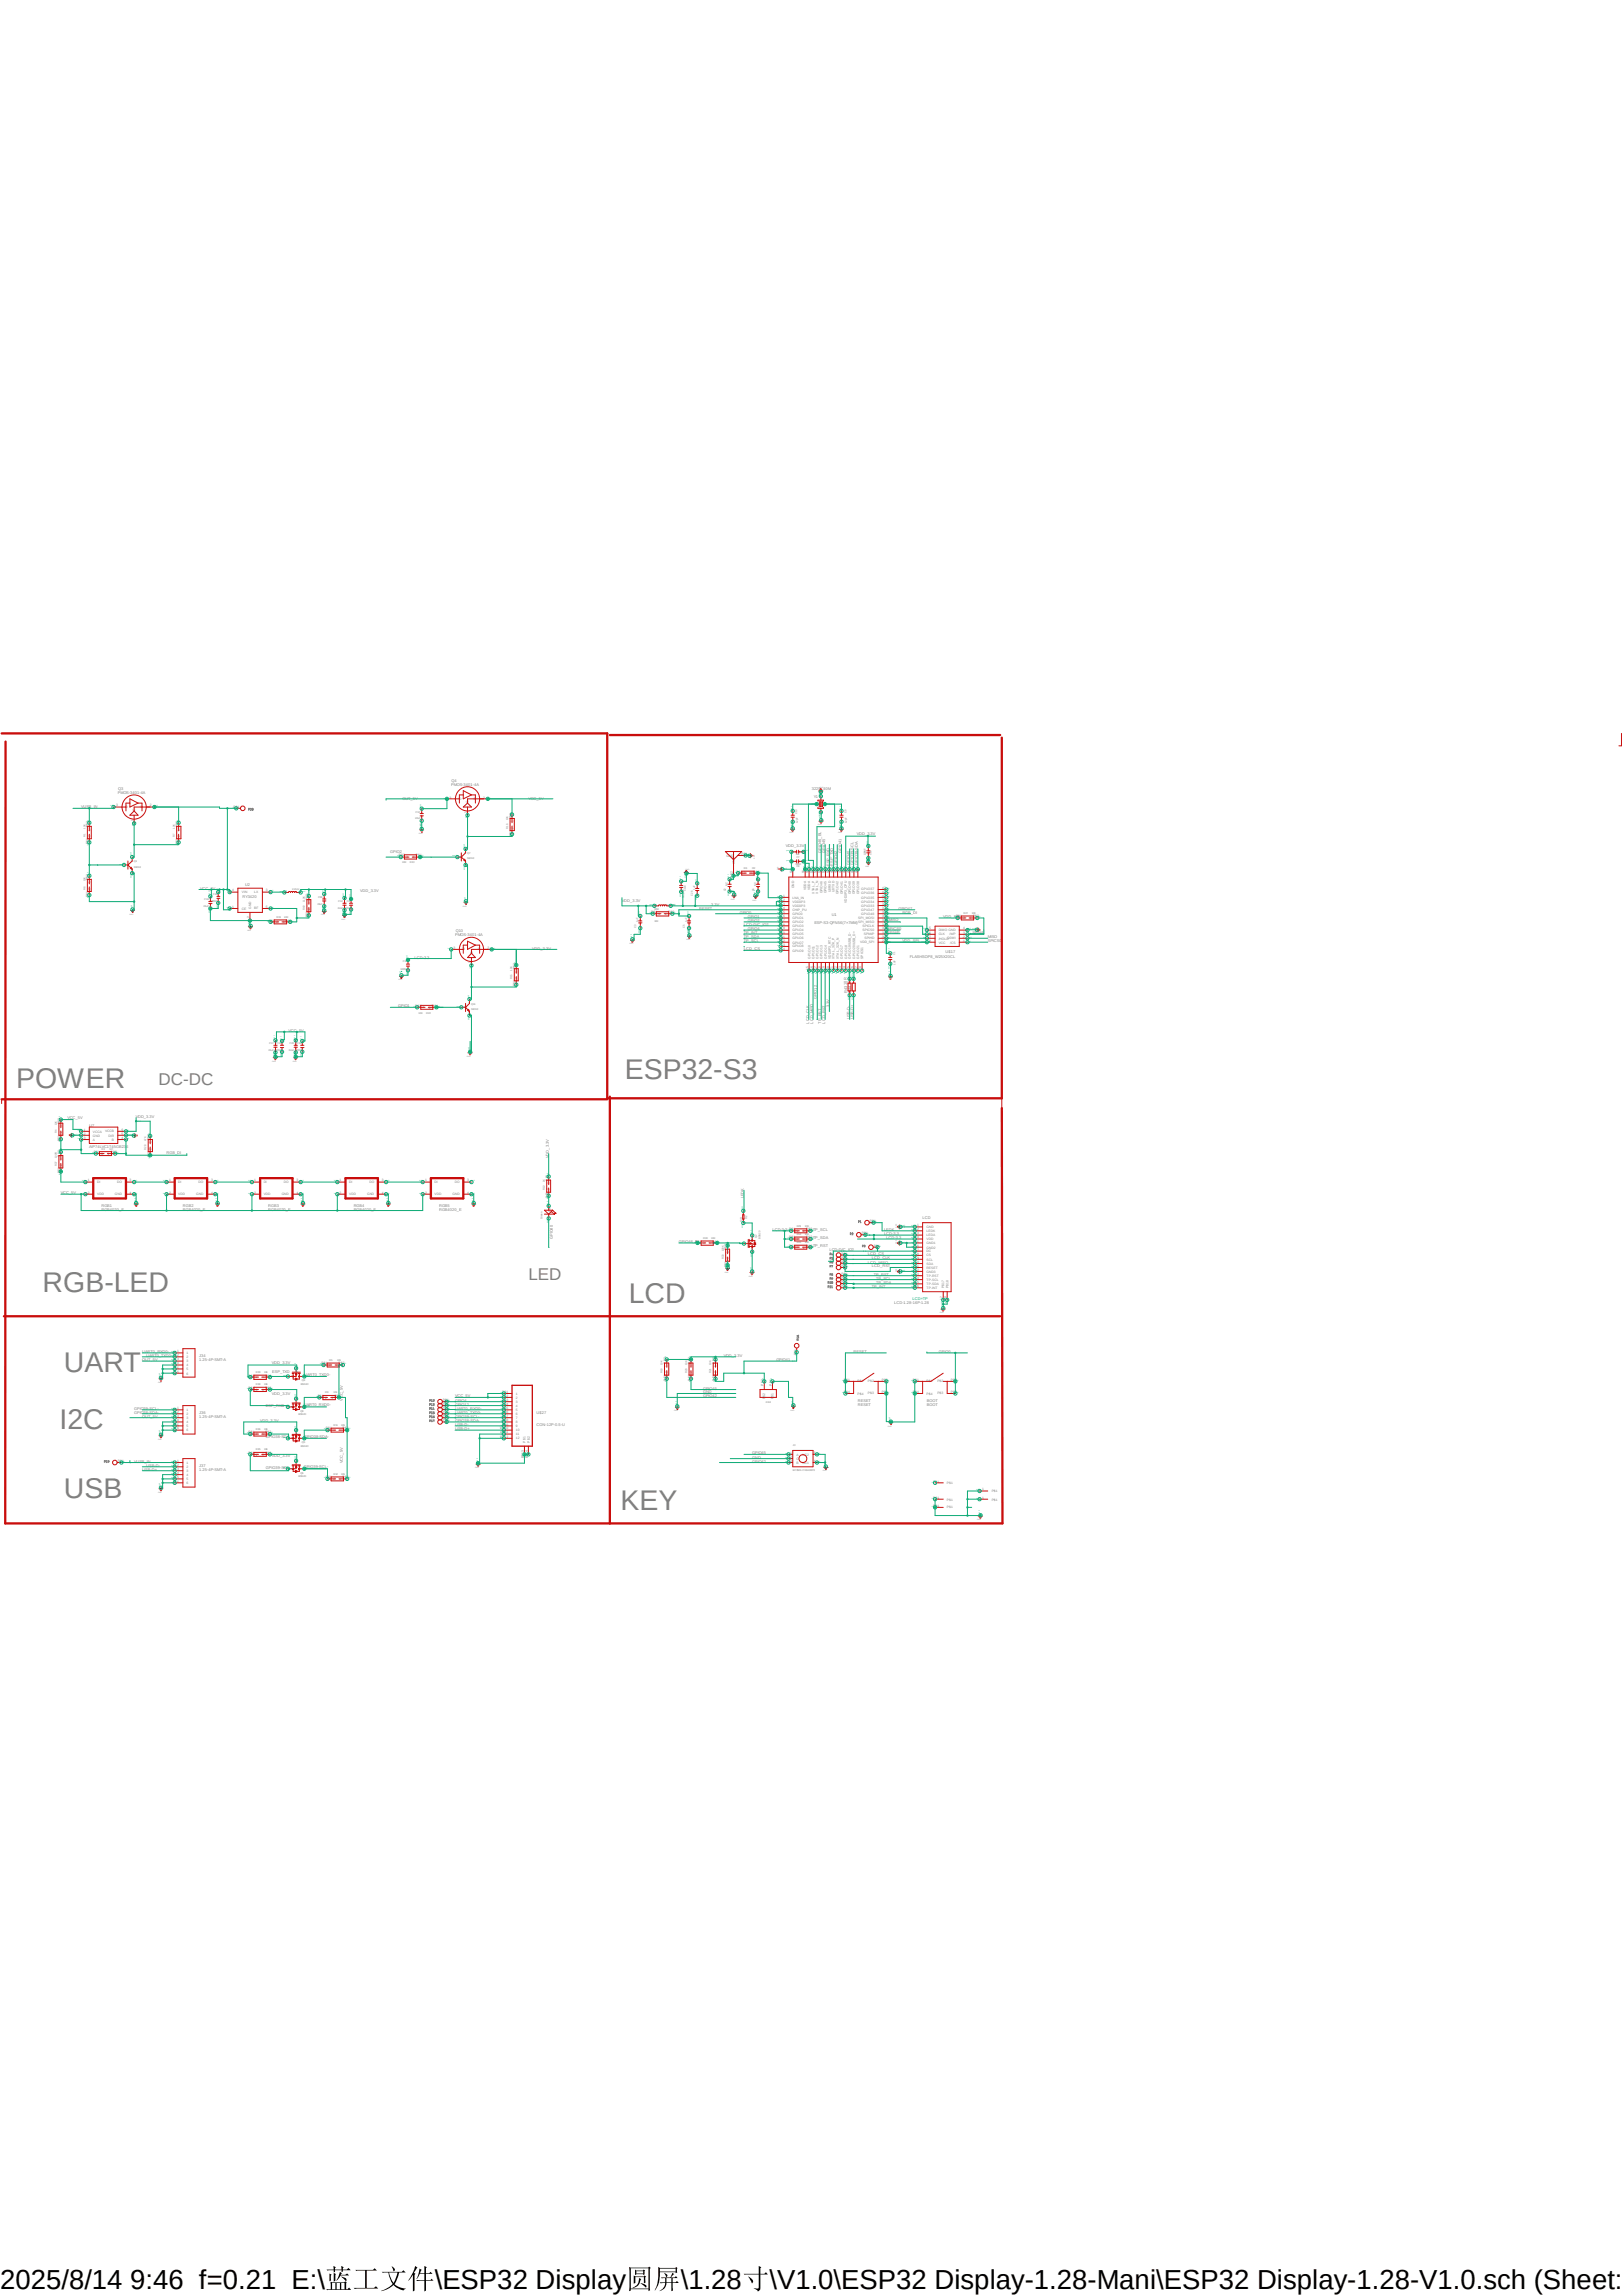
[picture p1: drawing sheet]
<svg xmlns="http://www.w3.org/2000/svg" width="210mm" height="297mm" viewBox="0 0 210 297" stroke-linecap="round" stroke-linejoin="round" font-family="sans-serif">
<defs><g id="words">
<g font-size="3.7" fill="#808080">
<text x="2.1" y="140.8">POWER</text>
<text x="80.9" y="139.5">ESP32-S3</text>
<text x="5.5" y="167.2">RGB-LED</text>
<text x="81.4" y="168.5">LCD</text>
<text x="8.3" y="177.4">UART</text>
<text x="7.7" y="184.8">I2C</text>
<text x="8.3" y="193.7">USB</text>
<text x="80.3" y="195.3">KEY</text>
</g>
<g font-size="3.6">
<text x="0" y="296">2025/8/14</text>
<text x="16.8" y="296">9:46 f=0.21 E:\</text>
<text x="56.3" y="296">\ESP32 Display</text>
<text x="88.1" y="296">\1.28</text>
<text x="99.6" y="296">\V1.0\ESP32 Display-1.28-Mani\ESP32 Display-1.28-V1.0.sch (Sheet: 1</text>
</g>
<g font-size="2.2" fill="#808080">
<text x="20.5" y="140.3">DC-DC</text>
<text x="68.4" y="165.5">LED</text>
</g>
<g font-size=".5" fill="#808080">
<text x="58.4" y="101.6">PMOS-3401-4A</text>
<text x="58.4" y="101.1">Q4</text>
<text x="10.5" y="104.6">VUSB_IN</text>
<text x="15.2" y="102.7">PMOS-3401-4A</text>
<text x="15.3" y="102.2">Q3</text>
<text x="52.1" y="103.5">OUT_5V</text>
<text x="68.4" y="103.5">VCC_5V</text>
<text x="105" y="102.2">3225_40M</text>
<text x="105.3" y="103.2">Y1</text>
<text x="110.9" y="107.9">VDD_3.3V</text>
<text x="50.5" y="110.3">GPIO2</text>
<text x="101.7" y="109.6">VDD_3.3V</text>
<text x="106.3" y="110.3" transform="rotate(-90 106.3 110.3)">GPIO46_BL</text>
<text x="106.8" y="110.3" transform="rotate(-90 106.8 110.3)">GPIO45</text>
<text x="107.3" y="112" transform="rotate(-90 107.3 112)">ESP_RXD</text>
<text x="107.8" y="112" transform="rotate(-90 107.8 112)">ESP_TXD</text>
<text x="108.3" y="111.9" transform="rotate(-90 108.3 111.9)">GPIO42</text>
<text x="108.9" y="110.3" transform="rotate(-90 108.9 110.3)">GPIO41</text>
<text x="109.9" y="111.9" transform="rotate(-90 109.9 111.9)">GPIO40</text>
<text x="110.4" y="111.9" transform="rotate(-90 110.4 111.9)">GPIO39-SCL</text>
<text x="111" y="111.9" transform="rotate(-90 111 111.9)">GPIO38-SDA</text>
<text x="25.9" y="115.2">VCC_5V</text>
<text x="31.4" y="116.2">RY3420</text>
<text x="31.7" y="114.6">U2</text>
<text x="46.6" y="115.4">VDD_3.3V</text>
<text x="80.5" y="116.6">VDD_3.3V</text>
<text x="90.5" y="117.7">RESET</text>
<text x="92" y="117.2">3.3V</text>
<text x="95.7" y="118.2">GPIO0</text>
<text x="96.3" y="119.8">LCD-D/C_IO2</text>
<text x="96.8" y="118.7">GPIO1</text>
<text x="96.8" y="119.3">GPIO2</text>
<text x="105.4" y="119.5">ESP-S3-QFN56(7×7MM)</text>
<text x="107.6" y="118.4">U1</text>
<text x="115" y="119.1">MISO</text>
<text x="116.2" y="117.7">GPIO47</text>
<text x="116.8" y="118.2">RGB_DI</text>
<text x="122" y="118.7">VDD_SPI</text>
<text x="53.6" y="124">LCD-3.3</text>
<text x="58.9" y="121.1">PMOS-3401-4A</text>
<text x="59" y="120.6">Q10</text>
<text x="68.9" y="122.9">VDD_3.3V</text>
<text x="96.3" y="122.9">LCD_CS</text>
<text x="96.3" y="120.9">TP_INT</text>
<text x="96.3" y="121.4">TP_SDA</text>
<text x="96.3" y="121.9">TP_SCL</text>
<text x="96.8" y="120.3">GPIO4</text>
<text x="114.8" y="120.3">SPICS0</text>
<text x="114.8" y="120.8">SPIWP</text>
<text x="116.8" y="121.9">VDD_SPI</text>
<text x="117.7" y="123.9">FLASHSOP8_W25X20CL</text>
<text x="122.3" y="123.3">U$17</text>
<text x="125.8" y="120.8">SPIWP</text>
<text x="127.8" y="121.4">MISO</text>
<text x="127.8" y="121.9">SPICS0</text>
<text x="51.5" y="130.3">GPIO1</text>
<text x="105.7" y="129.2" transform="rotate(-90 105.7 129.2)">GPIO12</text>
<text x="107.3" y="130.3" transform="rotate(-90 107.3 130.3)">3.3V</text>
<text x="109.6" y="127.4" transform="rotate(-90 109.6 127.4)">10R</text>
<text x="109.6" y="128.5" transform="rotate(-90 109.6 128.5)">R43</text>
<text x="109.9" y="131.9" transform="rotate(-90 109.9 131.9)">USB-D-</text>
<text x="110.1" y="127.4" transform="rotate(-90 110.1 127.4)">10R</text>
<text x="110.2" y="128.5" transform="rotate(-90 110.2 128.5)">R44</text>
<text x="110.4" y="131.9" transform="rotate(-90 110.4 131.9)">USB-D+</text>
<text x="37.3" y="133.5">VCC_5V</text>
<text x="104.7" y="132.4" transform="rotate(-90 104.7 132.4)">LCD_CLK</text>
<text x="105.2" y="132.4" transform="rotate(-90 105.2 132.4)">LCD_MISO</text>
<text x="106.3" y="132.4" transform="rotate(-90 106.3 132.4)">TP_RST</text>
<text x="106.8" y="132.4" transform="rotate(-90 106.8 132.4)">LCD_RST</text>
<text x="8.7" y="144.8">VCC_5V</text>
<text x="11.6" y="148.5">AIP74LVC1T45GB236</text>
<text x="11.6" y="145.8">U7</text>
<text x="17.6" y="144.7">VDD_3.3V</text>
<text x="21.5" y="149.2">RGB_DI</text>
<text x="71" y="149.8" transform="rotate(-90 71 149.8)">VDD_3.3V</text>
<text x="7.9" y="154.5">VCC_5V</text>
<text x="96.3" y="155" transform="rotate(-90 96.3 155)">LEDK</text>
<text x="13.1" y="156.6">RGB4020_E</text>
<text x="13.1" y="156.1">RGB1</text>
<text x="23.7" y="156.6">RGB4020_E</text>
<text x="23.7" y="156.1">RGB2</text>
<text x="34.7" y="156.6">RGB4020_E</text>
<text x="34.7" y="156.1">RGB3</text>
<text x="45.8" y="156.6">RGB4020_E</text>
<text x="45.8" y="156.1">RGB4</text>
<text x="56.8" y="156.6">RGB4020_E</text>
<text x="56.8" y="156.1">RGB5</text>
<text x="71.5" y="160.3" transform="rotate(-90 71.5 160.3)">GPIO40</text>
<text x="87.8" y="160.8">GPIO46_BL</text>
<text x="99.9" y="159.2">LCD-3.3</text>
<text x="105.2" y="160.3">TP_SDA</text>
<text x="105.2" y="159.2">TP_SCL</text>
<text x="105.2" y="161.3">TP_RST</text>
<text x="107.3" y="161.8">LCD-D/C_IO2</text>
<text x="114.4" y="159.2">LEDK</text>
<text x="114.4" y="159.8">LCD-3.3</text>
<text x="114.7" y="160.3">LCD-3.3</text>
<text x="119.4" y="157.6">LCD</text>
<text x="112.3" y="162.4">LCD_CS</text>
<text x="112.3" y="163.4">LCD_MISO</text>
<text x="112.8" y="162.9">LCD_CLK</text>
<text x="112.8" y="164">LCD_RST</text>
<text x="112.8" y="166.6">TP_INT</text>
<text x="113.1" y="165">TP_RST</text>
<text x="113.4" y="166.1">TP_SDA</text>
<text x="113.4" y="165.5">TP_SCL</text>
<text x="115.7" y="168.7">LCD-1.28-16P-1.28</text>
<text x="18.4" y="175">UART0_RXD0-</text>
<text x="18.4" y="176.1">OUT_5V</text>
<text x="18.9" y="175.5">UART0_TXD0-</text>
<text x="25.8" y="176.1">1.25-4P-SMT-A</text>
<text x="25.8" y="175.5">J34</text>
<text x="35.2" y="176.5">VDD_3.3V</text>
<text x="35.2" y="177.6">ESP_TXD</text>
<text x="39.4" y="178">UART0_TXD0-</text>
<text x="91" y="179.7">GPIO45</text>
<text x="93.6" y="175.5">VDD_3.3V</text>
<text x="100.5" y="176.1">GPIO41</text>
<text x="110.4" y="175">RESET</text>
<text x="121.5" y="175">GPIO0</text>
<text x="17.4" y="182.4">GPIO39-SCL-</text>
<text x="17.4" y="182.9">GPIO38-SDA-</text>
<text x="18.4" y="183.4">OUT_5V</text>
<text x="25.8" y="183.4">1.25-4P-SMT-A</text>
<text x="25.8" y="182.9">J36</text>
<text x="33.7" y="183.9">VDD_3.3V</text>
<text x="34.4" y="182">ESP_RXD</text>
<text x="34.4" y="186">GPIO38-SDA</text>
<text x="35.2" y="180.4">VDD_3.3V</text>
<text x="39.3" y="181.9">UART0_RXD0-</text>
<text x="44.4" y="181.2" transform="rotate(-90 44.4 181.2)">VCC_5V</text>
<text x="58.9" y="180.8">VCC_5V</text>
<text x="58.9" y="184.4">USB-D-</text>
<text x="58.9" y="185">USB-D+</text>
<text x="58.9" y="182.9">UART0_TXD0-</text>
<text x="58.9" y="182.4">UART0_RXD0-</text>
<text x="58.9" y="183.4">GPIO39-SCL-</text>
<text x="58.9" y="183.9">GPIO38-SDA-</text>
<text x="58.9" y="181.3">GPIO4</text>
<text x="58.9" y="181.8">GPIO12</text>
<text x="69.4" y="184.4">CON-12P-0.5-U</text>
<text x="69.4" y="182.9">U$27</text>
<text x="91" y="180.3">GND</text>
<text x="91" y="180.8">GPIO42</text>
<text x="111" y="181.8">RESET</text>
<text x="111" y="181.3">RESET</text>
<text x="119.9" y="181.8">BOOT</text>
<text x="119.9" y="181.3">BOOT</text>
<text x="17.4" y="189.2">VUSB_IN</text>
<text x="18.4" y="190.2">USB-D+</text>
<text x="18.9" y="189.7">USB-D-</text>
<text x="25.8" y="190.2">1.25-4P-SMT-A</text>
<text x="25.8" y="189.7">J37</text>
<text x="34.4" y="190">GPIO39-SCL</text>
<text x="35.2" y="188.4">VDD_3.3V</text>
<text x="39.3" y="189.9">GPIO39-SCL-</text>
<text x="39.4" y="186">GPIO38-SDA-</text>
<text x="44.4" y="189.2" transform="rotate(-90 44.4 189.2)">VCC_5V</text>
<text x="97.3" y="188.7">GND</text>
<text x="97.3" y="189.2">GPIO42</text>
<text x="97.3" y="188.1">GPIO45</text>
</g>
<text font-size=".5" fill="#0dab76" x="118.1" y="168.1">LCD+TP</text>
<g font-size=".4" fill="#808080">
<text x="11.5" y="107" transform="rotate(-90 11.5 107)">P$2</text>
<text x="11.7" y="107.4" transform="rotate(-90 11.7 107.4)">1</text>
<text x="15" y="104.3">3</text>
<text x="16.3" y="104.6">D</text>
<text x="17.3" y="106.2" transform="rotate(-90 17.3 106.2)">1</text>
<text x="17.5" y="104.9" transform="rotate(-90 17.5 104.9)">G</text>
<text x="18.1" y="104.5">S</text>
<text x="19.4" y="104.3">2</text>
<text x="23.1" y="107" transform="rotate(-90 23.1 107)">P$2</text>
<text x="23.3" y="107.4" transform="rotate(-90 23.3 107.4)">1</text>
<text x="30.2" y="104.5">P$1</text>
<text x="58.2" y="103.3">3</text>
<text x="59.4" y="103.5">D</text>
<text x="60.4" y="105.2" transform="rotate(-90 60.4 105.2)">1</text>
<text x="60.6" y="103.9" transform="rotate(-90 60.6 103.9)">G</text>
<text x="61.3" y="103.5">S</text>
<text x="62.5" y="103.3">2</text>
<text x="66.2" y="106" transform="rotate(-90 66.2 106)">P$2</text>
<text x="66.4" y="107.2" transform="rotate(-90 66.4 107.2)">2</text>
<text x="66.4" y="106.4" transform="rotate(-90 66.4 106.4)">1</text>
<text x="11.5" y="113.8" transform="rotate(-90 11.5 113.8)">P$2</text>
<text x="11.5" y="109.2" transform="rotate(-90 11.5 109.2)">P$1</text>
<text x="11.7" y="108.2" transform="rotate(-90 11.7 108.2)">2</text>
<text x="23.1" y="109.2" transform="rotate(-90 23.1 109.2)">P$1</text>
<text x="23.3" y="108.2" transform="rotate(-90 23.3 108.2)">2</text>
<text x="51.6" y="110.8">P$2</text>
<text x="52.6" y="111">1</text>
<text x="53.4" y="111">2</text>
<text x="53.8" y="110.8">P$1</text>
<text x="66.2" y="108.2" transform="rotate(-90 66.2 108.2)">P$1</text>
<text x="94" y="110.8">GND</text>
<text x="94.8" y="113.5" transform="rotate(-90 94.8 113.5)">P$2</text>
<text x="95.1" y="111.8" transform="rotate(-90 95.1 111.8)">ANT</text>
<text x="95.3" y="112.9">P$1</text>
<text x="95.9" y="110.6">P$1</text>
<text x="96.3" y="113.1">2</text>
<text x="97.1" y="113.1">1</text>
<text x="97.5" y="112.9">P$2</text>
<text x="102.5" y="113" transform="rotate(-90 102.5 113)">57</text>
<text x="104.1" y="113" transform="rotate(-90 104.1 113)">56</text>
<text x="104.6" y="113" transform="rotate(-90 104.6 113)">55</text>
<text x="105.2" y="113" transform="rotate(-90 105.2 113)">53</text>
<text x="105.7" y="113" transform="rotate(-90 105.7 113)">54</text>
<text x="106.2" y="113" transform="rotate(-90 106.2 113)">52</text>
<text x="106.7" y="113" transform="rotate(-90 106.7 113)">51</text>
<text x="107.3" y="113" transform="rotate(-90 107.3 113)">50</text>
<text x="107.8" y="113" transform="rotate(-90 107.8 113)">49</text>
<text x="108.3" y="113" transform="rotate(-90 108.3 113)">48</text>
<text x="108.8" y="113" transform="rotate(-90 108.8 113)">47</text>
<text x="109.3" y="113" transform="rotate(-90 109.3 113)">46</text>
<text x="109.9" y="113" transform="rotate(-90 109.9 113)">45</text>
<text x="110.4" y="113" transform="rotate(-90 110.4 113)">44</text>
<text x="111" y="113" transform="rotate(-90 111 113)">43</text>
<text x="11.5" y="116" transform="rotate(-90 11.5 116)">P$1</text>
<text x="11.7" y="115.1" transform="rotate(-90 11.7 115.1)">2</text>
<text x="11.7" y="114.3" transform="rotate(-90 11.7 114.3)">1</text>
<text x="30.1" y="115.3">4</text>
<text x="30.1" y="117.4">1</text>
<text x="31.3" y="115.6">VIN</text>
<text x="31.3" y="117.7">CE</text>
<text x="32.3" y="118.8" transform="rotate(-90 32.3 118.8)">2</text>
<text x="32.5" y="117.6" transform="rotate(-90 32.5 117.6)">GND</text>
<text x="32.9" y="117.6">BF</text>
<text x="32.9" y="115.5">LX</text>
<text x="34.4" y="117.4">5</text>
<text x="34.4" y="115.3">3</text>
<text x="34.8" y="119.2">P$1</text>
<text x="35.8" y="119.4">2</text>
<text x="36.6" y="119.4">1</text>
<text x="37" y="119.2">P$2</text>
<text x="39.9" y="118.7" transform="rotate(-90 39.9 118.7)">P$1</text>
<text x="39.9" y="116.5" transform="rotate(-90 39.9 116.5)">P$2</text>
<text x="40.1" y="117.7" transform="rotate(-90 40.1 117.7)">2</text>
<text x="40.1" y="116.9" transform="rotate(-90 40.1 116.9)">1</text>
<text x="84.2" y="118.2">P$1</text>
<text x="85.2" y="118.4">2</text>
<text x="86" y="118.4">1</text>
<text x="86.4" y="118.2">P$2</text>
<text x="101.3" y="116">1</text>
<text x="101.3" y="116.5">2</text>
<text x="101.3" y="117.1">3</text>
<text x="101.3" y="117.6">4</text>
<text x="101.3" y="118.1">5</text>
<text x="101.3" y="118.7">6</text>
<text x="101.3" y="119.2">7</text>
<text x="101.3" y="119.7">8</text>
<text x="102.5" y="116.2">LNA_IN</text>
<text x="102.5" y="116.8">VDD3P3</text>
<text x="102.5" y="117.3">VDD3P3</text>
<text x="102.5" y="117.8">CHIP_PU</text>
<text x="102.5" y="118.4">GPIO0</text>
<text x="102.5" y="118.9">GP1O1</text>
<text x="102.5" y="119.4">GP1O2</text>
<text x="102.5" y="119.9">GP1O3</text>
<text x="102.7" y="114.9" transform="rotate(-90 102.7 114.9)">GND</text>
<text x="104.3" y="115.1" transform="rotate(-90 104.3 115.1)">VDDA</text>
<text x="104.8" y="115.1" transform="rotate(-90 104.8 115.1)">VDDA</text>
<text x="105.4" y="115.6" transform="rotate(-90 105.4 115.6)">XTAL_P</text>
<text x="105.9" y="115.6" transform="rotate(-90 105.9 115.6)">XTAL_N</text>
<text x="106.4" y="115.6" transform="rotate(-90 106.4 115.6)">GPIO46</text>
<text x="106.9" y="115.6" transform="rotate(-90 106.9 115.6)">GPIO45</text>
<text x="107.5" y="115.4" transform="rotate(-90 107.5 115.4)">U0RXD</text>
<text x="108" y="115.4" transform="rotate(-90 108 115.4)">U0TXD</text>
<text x="108.5" y="115.7" transform="rotate(-90 108.5 115.7)">GP1O42</text>
<text x="109.1" y="115.7" transform="rotate(-90 109.1 115.7)">GP1O41</text>
<text x="109.6" y="116.8" transform="rotate(-90 109.6 116.8)">VDD3P3_CPU</text>
<text x="110.1" y="115.7" transform="rotate(-90 110.1 115.7)">GP1O40</text>
<text x="110.6" y="115.7" transform="rotate(-90 110.6 115.7)">GP1O39</text>
<text x="111" y="119.4">SPI_MISO</text>
<text x="111" y="118.9">SPI_MOSI</text>
<text x="111.2" y="115.7" transform="rotate(-90 111.2 115.7)">GP1O38</text>
<text x="111.4" y="117.3">GP1O33</text>
<text x="111.4" y="118.3">GP1O48</text>
<text x="111.4" y="117.8">GP1O47</text>
<text x="111.4" y="116.8">GP1O34</text>
<text x="111.4" y="116.2">GP1O35</text>
<text x="111.4" y="115.7">GP1O36</text>
<text x="111.4" y="115.2">GP1O37</text>
<text x="111.6" y="119.9">SPICLK</text>
<text x="114.1" y="117.1">38</text>
<text x="114.1" y="119.7">33</text>
<text x="114.1" y="119.2">34</text>
<text x="114.1" y="118.7">35</text>
<text x="114.1" y="118.1">36</text>
<text x="114.1" y="117.6">37</text>
<text x="114.1" y="116.5">39</text>
<text x="114.1" y="116">40</text>
<text x="114.1" y="115.5">41</text>
<text x="114.1" y="115">42</text>
<text x="123.7" y="118.7">P$1</text>
<text x="124.7" y="118.9">2</text>
<text x="125.5" y="118.9">1</text>
<text x="125.9" y="118.7">P$2</text>
<text x="58.7" y="122.7">3</text>
<text x="59.9" y="122.9">D</text>
<text x="60.9" y="124.6" transform="rotate(-90 60.9 124.6)">1</text>
<text x="61.2" y="123.4" transform="rotate(-90 61.2 123.4)">G</text>
<text x="61.8" y="122.9">S</text>
<text x="63.1" y="122.7">2</text>
<text x="66.7" y="125.4" transform="rotate(-90 66.7 125.4)">P$2</text>
<text x="67" y="125.8" transform="rotate(-90 67 125.8)">1</text>
<text x="101.1" y="120.8">10</text>
<text x="101.1" y="121.8">12</text>
<text x="101.1" y="122.3">13</text>
<text x="101.1" y="122.9">14</text>
<text x="101.1" y="121.3">11</text>
<text x="101.3" y="120.2">9</text>
<text x="102.5" y="120.5">GP1O4</text>
<text x="102.5" y="121">GP1O5</text>
<text x="102.5" y="121.5">GP1O6</text>
<text x="102.5" y="122">GP1O7</text>
<text x="102.5" y="122.6">GP1O8</text>
<text x="102.5" y="123.1">GP1O9</text>
<text x="104.6" y="125.5" transform="rotate(-90 104.6 125.5)">15</text>
<text x="104.9" y="124" transform="rotate(-90 104.9 124)">GP1O10</text>
<text x="105.2" y="125.5" transform="rotate(-90 105.2 125.5)">16</text>
<text x="105.4" y="124" transform="rotate(-90 105.4 124)">GP1O11</text>
<text x="105.7" y="125.5" transform="rotate(-90 105.7 125.5)">17</text>
<text x="105.9" y="124" transform="rotate(-90 105.9 124)">GP1O12</text>
<text x="106.2" y="125.5" transform="rotate(-90 106.2 125.5)">18</text>
<text x="106.4" y="124" transform="rotate(-90 106.4 124)">GP1O13</text>
<text x="106.7" y="125.5" transform="rotate(-90 106.7 125.5)">19</text>
<text x="107" y="124" transform="rotate(-90 107 124)">GP1O14</text>
<text x="107.3" y="125.5" transform="rotate(-90 107.3 125.5)">20</text>
<text x="107.5" y="124" transform="rotate(-90 107.5 124)">VDD3P3_RTC</text>
<text x="107.8" y="125.5" transform="rotate(-90 107.8 125.5)">21</text>
<text x="108" y="124" transform="rotate(-90 108 124)">XTAL_32K_P</text>
<text x="108.3" y="125.5" transform="rotate(-90 108.3 125.5)">22</text>
<text x="108.5" y="124" transform="rotate(-90 108.5 124)">XTAL_32K_N</text>
<text x="108.8" y="125.5" transform="rotate(-90 108.8 125.5)">23</text>
<text x="109.1" y="124" transform="rotate(-90 109.1 124)">GP1O17</text>
<text x="109.3" y="125.5" transform="rotate(-90 109.3 125.5)">24</text>
<text x="109.6" y="124" transform="rotate(-90 109.6 124)">GP1O18</text>
<text x="109.9" y="125.5" transform="rotate(-90 109.9 125.5)">25</text>
<text x="110.1" y="124" transform="rotate(-90 110.1 124)">GP1O19/USB_D-</text>
<text x="110.4" y="125.5" transform="rotate(-90 110.4 125.5)">26</text>
<text x="110.7" y="124" transform="rotate(-90 110.7 124)">GP1O20/USB_D+</text>
<text x="111" y="125.5" transform="rotate(-90 111 125.5)">27</text>
<text x="111.2" y="124" transform="rotate(-90 111.2 124)">GP1O21</text>
<text x="111.3" y="122">VDD_SPI</text>
<text x="111.5" y="125.5" transform="rotate(-90 111.5 125.5)">28</text>
<text x="111.6" y="120.4">SPICS0</text>
<text x="111.7" y="124" transform="rotate(-90 111.7 124)">SPICS1</text>
<text x="111.8" y="121">SPIWP</text>
<text x="111.8" y="121.5">SPIHD</text>
<text x="114.1" y="121.8">29</text>
<text x="114.1" y="121.3">30</text>
<text x="114.1" y="120.8">31</text>
<text x="114.1" y="120.2">32</text>
<text x="120.2" y="121.3">7</text>
<text x="120.2" y="120.8">6</text>
<text x="120.2" y="120.2">5</text>
<text x="120.2" y="121.8">8</text>
<text x="121.5" y="121.5">/HOLDD0MI</text>
<text x="121.5" y="121">CLK</text>
<text x="121.5" y="120.5">DIMO GND</text>
<text x="121.5" y="122">VCC</text>
<text x="122.9" y="121">/WP</text>
<text x="122.9" y="122">/CS</text>
<text x="124.6" y="121.8">1</text>
<text x="124.6" y="120.8">3</text>
<text x="124.6" y="121.3">2</text>
<text x="124.6" y="120.2">4</text>
<text x="53.7" y="130.2">P$2</text>
<text x="54.7" y="130.4">1</text>
<text x="55.5" y="130.5">2</text>
<text x="55.9" y="130.2">P$1</text>
<text x="66.7" y="127.6" transform="rotate(-90 66.7 127.6)">P$1</text>
<text x="66.9" y="126.6" transform="rotate(-90 66.9 126.6)">2</text>
<text x="7.8" y="149.6" transform="rotate(-90 7.8 149.6)">P$2</text>
<text x="7.8" y="147.6" transform="rotate(-90 7.8 147.6)">P$1</text>
<text x="7.8" y="145.4" transform="rotate(-90 7.8 145.4)">P$2</text>
<text x="8" y="146.6" transform="rotate(-90 8 146.6)">2</text>
<text x="8" y="145.8" transform="rotate(-90 8 145.8)">1</text>
<text x="10.8" y="147.3">3</text>
<text x="10.8" y="146.8">2</text>
<text x="10.8" y="146.3">1</text>
<text x="12" y="147.6">A</text>
<text x="12" y="147">GND</text>
<text x="12" y="146.5">VCCA</text>
<text x="12.1" y="149.2">P$1</text>
<text x="13.1" y="149.4">2</text>
<text x="13.6" y="146.5">VCCB</text>
<text x="13.9" y="149.4">1</text>
<text x="14.1" y="147">DIR</text>
<text x="14.4" y="149.2">P$2</text>
<text x="14.5" y="147.5">B</text>
<text x="15.7" y="147.3">4</text>
<text x="15.7" y="146.8">5</text>
<text x="15.7" y="146.3">6</text>
<text x="19.4" y="149.7" transform="rotate(-90 19.4 149.7)">P</text>
<text x="19.4" y="149.4" transform="rotate(-90 19.4 149.4)">$1</text>
<text x="19.4" y="147.5" transform="rotate(-90 19.4 147.5)">P$2</text>
<text x="19.6" y="148.7" transform="rotate(-90 19.6 148.7)">2</text>
<text x="19.6" y="147.9" transform="rotate(-90 19.6 147.9)">1</text>
<text x="7.8" y="151.8" transform="rotate(-90 7.8 151.8)">P$1</text>
<text x="8" y="150.8" transform="rotate(-90 8 150.8)">2</text>
<text x="8" y="150" transform="rotate(-90 8 150)">1</text>
<text x="11.3" y="152.8">1</text>
<text x="11.3" y="154.4">2</text>
<text x="12.6" y="153.1">DI</text>
<text x="12.6" y="154.6">VDD</text>
<text x="14.9" y="154.6">GND</text>
<text x="15.2" y="153">DO</text>
<text x="16.8" y="152.8">3</text>
<text x="16.8" y="154.4">4</text>
<text x="21.9" y="152.8">1</text>
<text x="21.9" y="154.4">2</text>
<text x="23.1" y="153.1">DI</text>
<text x="23.1" y="154.6">VDD</text>
<text x="25.4" y="154.6">GND</text>
<text x="25.7" y="153">DO</text>
<text x="27.3" y="152.8">3</text>
<text x="27.3" y="154.4">4</text>
<text x="32.9" y="152.8">1</text>
<text x="32.9" y="154.4">2</text>
<text x="34.1" y="153.1">DI</text>
<text x="34.1" y="154.6">VDD</text>
<text x="36.4" y="154.6">GND</text>
<text x="36.7" y="153">DO</text>
<text x="38.4" y="152.8">3</text>
<text x="38.4" y="154.4">4</text>
<text x="43.9" y="152.8">1</text>
<text x="43.9" y="154.4">2</text>
<text x="45.2" y="153.1">DI</text>
<text x="45.2" y="154.6">VDD</text>
<text x="47.5" y="154.6">GND</text>
<text x="47.8" y="153">DO</text>
<text x="49.4" y="152.8">3</text>
<text x="49.4" y="154.4">4</text>
<text x="55" y="152.8">1</text>
<text x="55" y="154.4">2</text>
<text x="56.2" y="153.1">DI</text>
<text x="56.2" y="154.6">VDD</text>
<text x="58.5" y="154.6">GND</text>
<text x="58.8" y="153">DO</text>
<text x="60.5" y="152.8">3</text>
<text x="60.5" y="154.4">4</text>
<text x="70.9" y="154.9" transform="rotate(-90 70.9 154.9)">P$1</text>
<text x="70.9" y="152.7" transform="rotate(-90 70.9 152.7)">P$2</text>
<text x="71.1" y="154" transform="rotate(-90 71.1 154)">2</text>
<text x="71.2" y="153.2" transform="rotate(-90 71.2 153.2)">1</text>
<text x="90" y="160.7">P$1</text>
<text x="91" y="161">2</text>
<text x="91.8" y="161">1</text>
<text x="92.2" y="160.7">P$2</text>
<text x="94.1" y="161.7" transform="rotate(-90 94.1 161.7)">P$2</text>
<text x="102.1" y="160.2">P$1</text>
<text x="102.1" y="159.1">P$1</text>
<text x="102.1" y="161.2">P$1</text>
<text x="103.1" y="160.4">2</text>
<text x="103.1" y="159.3">2</text>
<text x="103.1" y="161.5">2</text>
<text x="103.9" y="160.4">1</text>
<text x="103.9" y="159.4">1</text>
<text x="103.9" y="161.5">1</text>
<text x="104.3" y="160.2">P$2</text>
<text x="104.3" y="159.1">P$2</text>
<text x="104.3" y="161.2">P$2</text>
<text x="111.5" y="159.7">P$1</text>
<text x="112.6" y="158.1">P$1</text>
<text x="113.1" y="161.2">P$1</text>
<text x="118.7" y="158.6">1</text>
<text x="118.7" y="159.1">2</text>
<text x="118.7" y="159.7">3</text>
<text x="118.7" y="160.2">4</text>
<text x="118.7" y="160.7">5</text>
<text x="118.7" y="161.2">6</text>
<text x="118.7" y="161.8">7</text>
<text x="119.9" y="158.9">GND</text>
<text x="119.9" y="159.4">LEDK</text>
<text x="119.9" y="159.9">LEDA</text>
<text x="119.9" y="160.4">VDD</text>
<text x="119.9" y="161">GND1</text>
<text x="119.9" y="161.5">GND2</text>
<text x="94.1" y="163.9" transform="rotate(-90 94.1 163.9)">P$1</text>
<text x="94.3" y="162.9" transform="rotate(-90 94.3 162.9)">2</text>
<text x="94.3" y="162.1" transform="rotate(-90 94.3 162.1)">1</text>
<text x="108.9" y="166.5">P$1</text>
<text x="108.9" y="162.3">P$1</text>
<text x="108.9" y="162.8">P$1</text>
<text x="108.9" y="163.4">P$1</text>
<text x="108.9" y="163.9">P$1</text>
<text x="108.9" y="164.9">P$1</text>
<text x="108.9" y="165.4">P$1</text>
<text x="108.9" y="166">P$1</text>
<text x="118.4" y="163.4">10</text>
<text x="118.4" y="164.4">12</text>
<text x="118.4" y="164.9">13</text>
<text x="118.4" y="165.5">14</text>
<text x="118.4" y="166">15</text>
<text x="118.4" y="166.5">16</text>
<text x="118.4" y="163.9">11</text>
<text x="118.7" y="162.3">8</text>
<text x="118.7" y="162.8">9</text>
<text x="119.9" y="162">DC</text>
<text x="119.9" y="162.5">CS</text>
<text x="119.9" y="163.1">SCL</text>
<text x="119.9" y="163.6">SDA</text>
<text x="119.9" y="164.1">RESET</text>
<text x="119.9" y="164.6">GND3</text>
<text x="119.9" y="165.2">TP-RST</text>
<text x="119.9" y="165.7">TP-SCL</text>
<text x="119.9" y="166.2">TP-SDA</text>
<text x="119.9" y="166.8">TP-INT</text>
<text x="122.2" y="166.6" transform="rotate(-90 122.2 166.6)">P$17</text>
<text x="122.7" y="166.6" transform="rotate(-90 122.7 166.6)">P$18</text>
<text x="122" y="168.1" transform="rotate(-90 122 168.1)">17</text>
<text x="122.5" y="168.1" transform="rotate(-90 122.5 168.1)">18</text>
<text x="22.9" y="174.9">1</text>
<text x="22.9" y="175.4">2</text>
<text x="22.9" y="176">3</text>
<text x="22.9" y="176.5">4</text>
<text x="22.9" y="177">5</text>
<text x="22.9" y="177.5">6</text>
<text x="24.1" y="175.2">1</text>
<text x="24.1" y="175.7">2</text>
<text x="24.1" y="176.2">3</text>
<text x="24.1" y="176.7">4</text>
<text x="24.1" y="177.2">5</text>
<text x="24.1" y="177.8">6</text>
<text x="32.2" y="179.7">P$1</text>
<text x="32.2" y="178.1">P$1</text>
<text x="33.1" y="179.9">2</text>
<text x="33.1" y="178.3">2</text>
<text x="33.9" y="179.9">1</text>
<text x="33.9" y="178.3">1</text>
<text x="34.3" y="179.7">P$2</text>
<text x="34.3" y="178.1">P$2</text>
<text x="41.6" y="176.5">P$1</text>
<text x="42.6" y="176.7">2</text>
<text x="43.4" y="176.7">1</text>
<text x="43.8" y="176.5">P$2</text>
<text x="86.2" y="178.6" transform="rotate(-90 86.2 178.6)">P$1</text>
<text x="86.2" y="176.4" transform="rotate(-90 86.2 176.4)">P$2</text>
<text x="86.4" y="177.6" transform="rotate(-90 86.4 177.6)">2</text>
<text x="86.4" y="176.8" transform="rotate(-90 86.4 176.8)">1</text>
<text x="89.3" y="178.6" transform="rotate(-90 89.3 178.6)">P$1</text>
<text x="89.3" y="176.4" transform="rotate(-90 89.3 176.4)">P$</text>
<text x="89.3" y="175.9" transform="rotate(-90 89.3 175.9)">2</text>
<text x="89.5" y="177.6" transform="rotate(-90 89.5 177.6)">2</text>
<text x="89.6" y="176.8" transform="rotate(-90 89.6 176.8)">1</text>
<text x="92.5" y="178.6" transform="rotate(-90 92.5 178.6)">P$1</text>
<text x="92.5" y="176.4" transform="rotate(-90 92.5 176.4)">P$2</text>
<text x="92.7" y="177.6" transform="rotate(-90 92.7 177.6)">2</text>
<text x="92.7" y="176.8" transform="rotate(-90 92.7 176.8)">1</text>
<text x="98.8" y="179.2" transform="rotate(-90 98.8 179.2)">P$2</text>
<text x="99.9" y="179.2" transform="rotate(-90 99.9 179.2)">P$1</text>
<text x="103" y="175.3" transform="rotate(-90 103 175.3)">P$1</text>
<text x="109.2" y="178.6">P</text>
<text x="109.5" y="178.6">$1</text>
<text x="111" y="178.8">P$1</text>
<text x="112.3" y="178.8">P$2</text>
<text x="114.1" y="178.6">P$2</text>
<text x="118.1" y="178.6">P$1</text>
<text x="119.9" y="178.8">P$1</text>
<text x="121.3" y="178.8">P$2</text>
<text x="123" y="178.6">P$2</text>
<text x="22.9" y="182.3">1</text>
<text x="22.9" y="182.8">2</text>
<text x="22.9" y="183.3">3</text>
<text x="22.9" y="183.9">4</text>
<text x="22.9" y="184.4">5</text>
<text x="22.9" y="184.9">6</text>
<text x="24.1" y="182.5">1</text>
<text x="24.1" y="183">2</text>
<text x="24.1" y="183.6">3</text>
<text x="24.1" y="184.1">4</text>
<text x="24.1" y="184.6">5</text>
<text x="24.1" y="185.2">6</text>
<text x="32.2" y="185.4">P$1</text>
<text x="33.1" y="185.6">2</text>
<text x="33.9" y="185.7">1</text>
<text x="34.3" y="185.4">P$2</text>
<text x="41.1" y="180.7">P$1</text>
<text x="42.1" y="180.9">2</text>
<text x="42.2" y="184.9">P$1</text>
<text x="42.9" y="180.9">1</text>
<text x="43.1" y="185.1">2</text>
<text x="43.3" y="180.7">P$</text>
<text x="43.9" y="180.7">2</text>
<text x="43.9" y="185.2">1</text>
<text x="44.3" y="184.9">P$2</text>
<text x="57.3" y="181.2">P$1</text>
<text x="57.3" y="181.7">P$1</text>
<text x="57.3" y="182.3">P$1</text>
<text x="57.3" y="182.8">P$1</text>
<text x="57.3" y="183.3">P$1</text>
<text x="57.3" y="183.9">P$1</text>
<text x="64.7" y="184.9">P$10</text>
<text x="64.7" y="186">P$12</text>
<text x="64.8" y="185.4">P$11</text>
<text x="65" y="180.2">P$1</text>
<text x="65" y="180.7">P$2</text>
<text x="65" y="181.2">P$3</text>
<text x="65" y="181.8">P$4</text>
<text x="65" y="182.3">P$5</text>
<text x="65" y="182.8">P$6</text>
<text x="65" y="183.3">P$7</text>
<text x="65" y="183.9">P$8</text>
<text x="65" y="184.4">P$9</text>
<text x="66.8" y="180.4">1</text>
<text x="66.8" y="180.9">2</text>
<text x="66.8" y="181.5">3</text>
<text x="66.8" y="182">4</text>
<text x="66.8" y="182.5">5</text>
<text x="66.8" y="183">6</text>
<text x="66.8" y="184.1">8</text>
<text x="66.8" y="184.6">9</text>
<text x="66.8" y="185.2">10</text>
<text x="66.8" y="185.7">11</text>
<text x="99" y="181" transform="rotate(-90 99 181)">P</text>
<text x="99" y="180.7" transform="rotate(-90 99 180.7)">$2</text>
<text x="100.1" y="181" transform="rotate(-90 100.1 181)">P</text>
<text x="100.1" y="180.7" transform="rotate(-90 100.1 180.7)">$1</text>
<text x="109.2" y="180.2">P$4</text>
<text x="111" y="180.4">P$4</text>
<text x="112.3" y="180.4">P$3</text>
<text x="114.1" y="180.2">P$3</text>
<text x="118.1" y="180.2">P$4</text>
<text x="119.9" y="180.4">P$4</text>
<text x="121.3" y="180.4">P$3</text>
<text x="123" y="180.2">P$3</text>
<text x="15.2" y="189.1">P$1</text>
<text x="22.9" y="189.1">1</text>
<text x="22.9" y="189.7">2</text>
<text x="22.9" y="190.2">3</text>
<text x="22.9" y="190.7">4</text>
<text x="22.9" y="191.2">5</text>
<text x="22.9" y="191.8">6</text>
<text x="24.1" y="189.4">1</text>
<text x="24.1" y="189.9">2</text>
<text x="24.1" y="190.4">3</text>
<text x="24.1" y="190.9">4</text>
<text x="24.1" y="191.5">5</text>
<text x="24.1" y="192">6</text>
<text x="32.2" y="188.1">P$1</text>
<text x="33.1" y="188.3">2</text>
<text x="33.9" y="188.3">1</text>
<text x="34.3" y="188.1">P$2</text>
<text x="42.2" y="191.2">P$1</text>
<text x="43.1" y="191.4">2</text>
<text x="43.9" y="191.5">1</text>
<text x="44.3" y="191.2">P$2</text>
<text x="66.8" y="186.2">12</text>
<text x="67.8" y="188.6" transform="rotate(-90 67.8 188.6)">P$13</text>
<text x="68" y="186.6" transform="rotate(-90 68 186.6)">P$1</text>
<text x="68.3" y="188.6" transform="rotate(-90 68.3 188.6)">P$14</text>
<text x="68.5" y="186.6" transform="rotate(-90 68.5 186.6)">P$2</text>
<text x="102.2" y="188.1">1</text>
<text x="102.2" y="188.6">2</text>
<text x="102.2" y="189.1">3</text>
<text x="103" y="188.3">A</text>
<text x="103" y="188.8">C</text>
<text x="103" y="189.4">B</text>
<text x="103.8" y="188.3">NC2</text>
<text x="103.8" y="189.3">NC1</text>
<text x="105.3" y="188.1">5</text>
<text x="105.3" y="189.1">4</text>
<text x="120.7" y="191.8">P$1</text>
<text x="122.5" y="192">P$1</text>
<text x="120.7" y="194.9">P$1</text>
<text x="120.7" y="193.8">P$1</text>
<text x="122.5" y="195.1">P$1</text>
<text x="122.5" y="194.1">P$1</text>
<text x="127.1" y="193.8">1</text>
<text x="127.1" y="192.8">1</text>
<text x="128.3" y="194.1">P$1</text>
<text x="128.3" y="193">P$1</text>
</g>
<g font-size=".3" fill="#808080">
<text x="11" y="107.2" transform="rotate(-90 11 107.2)">10K</text>
<text x="22.6" y="107.2" transform="rotate(-90 22.6 107.2)">10K</text>
<text x="53.7" y="106">22uF</text>
<text x="53.8" y="105.1">C10</text>
<text x="65.7" y="107.2" transform="rotate(-90 65.7 107.2)">R16</text>
<text x="65.7" y="106.1" transform="rotate(-90 65.7 106.1)">10K</text>
<text x="103.2" y="105.3" transform="rotate(-90 103.2 105.3)">C13</text>
<text x="103.3" y="106.5" transform="rotate(-90 103.3 106.5)">12pF</text>
<text x="109.5" y="105.1" transform="rotate(-90 109.5 105.1)">C9</text>
<text x="109.6" y="106.5" transform="rotate(-90 109.6 106.5)">12pF</text>
<text x="11" y="108.2" transform="rotate(-90 11 108.2)">R1</text>
<text x="17.3" y="112.2">S9013</text>
<text x="17.3" y="111.5">Q1</text>
<text x="22.6" y="108.2" transform="rotate(-90 22.6 108.2)">R7</text>
<text x="52" y="111.6">10K</text>
<text x="53" y="111.6">R23</text>
<text x="60.5" y="111.2">S9013</text>
<text x="96.3" y="112.4">R6</text>
<text x="97.3" y="112.4">0R</text>
<text x="102.9" y="111.9">10NF</text>
<text x="103" y="110.6">1uF</text>
<text x="103" y="111">C7</text>
<text x="103" y="112.2">C8</text>
<text x="112" y="110.7" transform="rotate(-90 112 110.7)">100NF</text>
<text x="112.8" y="110.6" transform="rotate(-90 112.8 110.6)">C14</text>
<text x="11" y="115.1" transform="rotate(-90 11 115.1)">R8</text>
<text x="11" y="114" transform="rotate(-90 11 114)">10K</text>
<text x="26.3" y="117.3">22uF</text>
<text x="26.4" y="116.5">C18</text>
<text x="27.2" y="116.7">100NF</text>
<text x="27.6" y="115.8">C16</text>
<text x="35.8" y="118.7">R31</text>
<text x="36.8" y="118.7">24K</text>
<text x="36.8" y="115.4">L3</text>
<text x="37.8" y="115.1">2.2UH</text>
<text x="39.5" y="117.7" transform="rotate(-90 39.5 117.7)">R40</text>
<text x="39.5" y="116.6" transform="rotate(-90 39.5 116.6)">110K</text>
<text x="41.1" y="117.1">22uF</text>
<text x="41.1" y="116.1">C36</text>
<text x="43.7" y="117.6">22uF100NF</text>
<text x="43.8" y="116.7">C12</text>
<text x="44.9" y="116.6">C6</text>
<text x="82.6" y="119.3" transform="rotate(-90 82.6 119.3)">1uF</text>
<text x="84.7" y="119.3">10K</text>
<text x="84.7" y="117.2">L2</text>
<text x="84.7" y="117.7">R50</text>
<text x="85.7" y="117.2">100M-600R</text>
<text x="88.5" y="116.2" transform="rotate(-90 88.5 116.2)">NC/3PF</text>
<text x="88.7" y="115.3" transform="rotate(-90 88.7 115.3)">C118</text>
<text x="88.9" y="119.3" transform="rotate(-90 88.9 119.3)">1uF</text>
<text x="89.7" y="115.9" transform="rotate(-90 89.7 115.9)">C26</text>
<text x="90" y="115.1" transform="rotate(-90 90 115.1)">1uF</text>
<text x="93.9" y="115.3" transform="rotate(-90 93.9 115.3)">C2</text>
<text x="94.1" y="114.6" transform="rotate(-90 94.1 114.6)">NC</text>
<text x="97.6" y="115.3" transform="rotate(-90 97.6 115.3)">C4</text>
<text x="97.8" y="114.6" transform="rotate(-90 97.8 114.6)">NC</text>
<text x="124.7" y="118.2">R27</text>
<text x="125.7" y="118.2">10K</text>
<text x="51.8" y="125.5">100NF</text>
<text x="52.1" y="124.5">C11</text>
<text x="66.3" y="125.6" transform="rotate(-90 66.3 125.6)">10K</text>
<text x="88.6" y="120.1" transform="rotate(-90 88.6 120.1)">C5</text>
<text x="115.8" y="123.5" transform="rotate(-90 115.8 123.5)">C1</text>
<text x="115.9" y="124.8" transform="rotate(-90 115.9 124.8)">1UF</text>
<text x="54.1" y="131.1">10K</text>
<text x="55.2" y="131.1">R22</text>
<text x="61" y="130.6">S9013</text>
<text x="61" y="130">Q11</text>
<text x="66.3" y="126.6" transform="rotate(-90 66.3 126.6)">R15</text>
<text x="34.8" y="136">22uF100NF</text>
<text x="34.8" y="135.1">C17</text>
<text x="35.8" y="135">C15</text>
<text x="37.4" y="136">22uF100NF</text>
<text x="37.5" y="135.1">C20</text>
<text x="38.4" y="135">C19</text>
<text x="7.4" y="149.8" transform="rotate(-90 7.4 149.8)">100R</text>
<text x="7.4" y="146.6" transform="rotate(-90 7.4 146.6)">R4</text>
<text x="7.4" y="145.5" transform="rotate(-90 7.4 145.5)">10K</text>
<text x="13.1" y="148.7">R3</text>
<text x="14.2" y="148.7">NC</text>
<text x="18.9" y="148.7" transform="rotate(-90 18.9 148.7)">R28</text>
<text x="18.9" y="147.7" transform="rotate(-90 18.9 147.7)">4.7K</text>
<text x="7.4" y="150.8" transform="rotate(-90 7.4 150.8)">R37</text>
<text x="70.5" y="154" transform="rotate(-90 70.5 154)">R10</text>
<text x="70.5" y="152.9" transform="rotate(-90 70.5 152.9)">1K</text>
<text x="70.2" y="157.7" transform="rotate(-90 70.2 157.7)">Green</text>
<text x="71.2" y="156.8" transform="rotate(-90 71.2 156.8)">PWR</text>
<text x="91" y="160.3">R30</text>
<text x="92" y="160.3">10K</text>
<text x="93.6" y="161.8" transform="rotate(-90 93.6 161.8)">100K</text>
<text x="96" y="158.1" transform="rotate(-90 96 158.1)">10R</text>
<text x="96.7" y="157.6" transform="rotate(-90 96.7 157.6)">R2</text>
<text x="97.9" y="160.1" transform="rotate(-90 97.9 160.1)">Q2</text>
<text x="98.4" y="160.3" transform="rotate(-90 98.4 160.3)">BSN20</text>
<text x="103.1" y="159.8">R14</text>
<text x="103.1" y="158.7">R29</text>
<text x="103.1" y="160.8">R13</text>
<text x="104.1" y="159.8">10K</text>
<text x="104.1" y="158.7">10K</text>
<text x="104.1" y="160.8">10K</text>
<text x="93.6" y="162.9" transform="rotate(-90 93.6 162.9)">R33</text>
<text x="33.1" y="179.2">R38</text>
<text x="33.1" y="177.6">R39</text>
<text x="34.2" y="179.2">10k</text>
<text x="34.2" y="177.6">10k</text>
<text x="38.9" y="179.1">BSN20</text>
<text x="39.1" y="178.6">Q8</text>
<text x="42.6" y="176.1">R5</text>
<text x="43.6" y="176.1">10k</text>
<text x="85.7" y="177.6" transform="rotate(-90 85.7 177.6)">R19</text>
<text x="85.7" y="176.6" transform="rotate(-90 85.7 176.6)">10K</text>
<text x="88.9" y="177.6" transform="rotate(-90 88.9 177.6)">R20</text>
<text x="88.9" y="176.6" transform="rotate(-90 88.9 176.6)">10K</text>
<text x="92" y="177.6" transform="rotate(-90 92 177.6)">R21</text>
<text x="92" y="176.6" transform="rotate(-90 92 176.6)">10K</text>
<text x="33.1" y="185">R36</text>
<text x="34.2" y="185">10k</text>
<text x="38.6" y="183">BSN20</text>
<text x="38.9" y="182.7">Q9</text>
<text x="42.1" y="180.3">R9</text>
<text x="43.1" y="180.3">10k</text>
<text x="43.1" y="184.4">R11</text>
<text x="44.2" y="184.4">10k</text>
<text x="99.1" y="181.5">K112</text>
<text x="33.1" y="187.6">R35</text>
<text x="34.2" y="187.6">10k</text>
<text x="38.6" y="191.1">BSN20</text>
<text x="38.9" y="190.7">Q6</text>
<text x="38.9" y="187.1">BSN20</text>
<text x="39.1" y="186.6">Q5</text>
<text x="43.1" y="190.8">R12</text>
<text x="44.2" y="190.8">10k</text>
<text x="102.6" y="190.2">EC3501-C15H30P3</text>
<text x="102.6" y="187.1">J3</text>
</g>
<g font-size=".2" fill="#808080">
<text x="106.1" y="101.9">GND</text>
<text x="54.2" y="107.9">GND</text>
<text x="102.2" y="107.8">GND</text>
<text x="105.8" y="106.7">GND</text>
<text x="108.5" y="107.8">GND</text>
<text x="88.7" y="112.5">GND</text>
<text x="97.7" y="111.1" transform="rotate(-90 97.7 111.1)">GND</text>
<text x="100.7" y="112.6" transform="rotate(-90 100.7 112.6)">GND</text>
<text x="112" y="112.1">GND</text>
<text x="16.8" y="118.3">GND</text>
<text x="41.6" y="118.4">GND</text>
<text x="44.2" y="119">GND</text>
<text x="59.9" y="117.3">GND</text>
<text x="94.6" y="116.4">GND</text>
<text x="97.4" y="116.5">GND</text>
<text x="32" y="120.4">GND</text>
<text x="81.4" y="122.2">GND</text>
<text x="88.8" y="121.6">GND</text>
<text x="51.6" y="126.8">GND</text>
<text x="35.2" y="137.3">GND</text>
<text x="37.9" y="137.3">GND</text>
<text x="60.4" y="136.7">GND</text>
<text x="116" y="160.9" transform="rotate(-90 116 160.9)">GND</text>
<text x="116" y="158.8" transform="rotate(-90 116 158.8)">GND</text>
<text x="93.8" y="164.6">GND</text>
<text x="96.9" y="165.1">GND</text>
<text x="116" y="164.6" transform="rotate(-90 116 164.6)">GND</text>
<text x="121.6" y="169.9">GND</text>
<text x="20.4" y="178.9">GND</text>
<text x="87.2" y="182.6">GND</text>
<text x="102.3" y="182.5">GND</text>
<text x="114.9" y="184.6">GND</text>
<text x="20.4" y="186.3">GND</text>
<text x="61.5" y="189.9">GND</text>
<text x="106.5" y="190.3">GND</text>
<text x="20.4" y="193.1">GND</text>
<text x="126.4" y="196.6">GND</text>
</g>
<g font-size=".2" fill="#0dab76">
<text x="11.5" y="106.4" transform="rotate(-90 11.5 106.4)">io 0</text>
<text x="14.3" y="104.3">io 0</text>
<text x="17.3" y="106.9" transform="rotate(-90 17.3 106.9)">io 0</text>
<text x="20.1" y="104.3">io 0</text>
<text x="23.1" y="106.4" transform="rotate(-90 23.1 106.4)">io 0</text>
<text x="30.1" y="104.5">io 0</text>
<text x="54.5" y="107.1" transform="rotate(-90 54.5 107.1)">supp0as 1</text>
<text x="54.5" y="104.5" transform="rotate(-90 54.5 104.5)">pas 1</text>
<text x="57.4" y="103.3">io 0</text>
<text x="60.4" y="105.9" transform="rotate(-90 60.4 105.9)">io 0</text>
<text x="63.2" y="103.3">io 0</text>
<text x="66.2" y="105.3" transform="rotate(-90 66.2 105.3)">io 0</text>
<text x="102.5" y="107.1" transform="rotate(-90 102.5 107.1)">suppas 1</text>
<text x="102.5" y="106.6" transform="rotate(-90 102.5 106.6)">0</text>
<text x="102.5" y="104.9" transform="rotate(-90 102.5 104.9)">pas 1</text>
<text x="105" y="104">pas 1</text>
<text x="105.7" y="104">2</text>
<text x="106.1" y="104.7" transform="rotate(-90 106.1 104.7)">3</text>
<text x="106.1" y="103" transform="rotate(-90 106.1 103)">spas</text>
<text x="106.1" y="102.9" transform="rotate(-90 106.1 102.9)">up 00</text>
<text x="106.2" y="106" transform="rotate(-90 106.2 106)">suppas 0</text>
<text x="106.2" y="105.6" transform="rotate(-90 106.2 105.6)">0</text>
<text x="106.5" y="104">1</text>
<text x="106.8" y="104">pas 1</text>
<text x="108.8" y="107.1" transform="rotate(-90 108.8 107.1)">suppas 1</text>
<text x="108.8" y="106.6" transform="rotate(-90 108.8 106.6)">0</text>
<text x="108.8" y="104.9" transform="rotate(-90 108.8 104.9)">pas 1</text>
<text x="11.5" y="113.2" transform="rotate(-90 11.5 113.2)">io 0</text>
<text x="11.5" y="109.4" transform="rotate(-90 11.5 109.4)">io 0</text>
<text x="15.4" y="111.8">pas 0</text>
<text x="17" y="113.6" transform="rotate(-90 17 113.6)">pas 0</text>
<text x="17" y="110.8" transform="rotate(-90 17 110.8)">pas 0</text>
<text x="23.1" y="109.4" transform="rotate(-90 23.1 109.4)">io</text>
<text x="23.1" y="109.2" transform="rotate(-90 23.1 109.2)">0</text>
<text x="51.4" y="110.8">io 0</text>
<text x="54.4" y="110.8">io 0</text>
<text x="58.5" y="110.8">pas 0</text>
<text x="60.2" y="112.5" transform="rotate(-90 60.2 112.5)">pas 0</text>
<text x="60.2" y="109.7" transform="rotate(-90 60.2 109.7)">pas 0</text>
<text x="66.2" y="108.3" transform="rotate(-90 66.2 108.3)">io</text>
<text x="66.2" y="108.1" transform="rotate(-90 66.2 108.1)">0</text>
<text x="88.1" y="113.9" transform="rotate(-90 88.1 113.9)">pas 1</text>
<text x="88.7" y="113.6" transform="rotate(-90 88.7 113.6)">sup 0</text>
<text x="94.3" y="113.7" transform="rotate(-90 94.3 113.7)">pas 1</text>
<text x="94.8" y="113.7" transform="rotate(-90 94.8 113.7)">io 0</text>
<text x="95.1" y="112.9">io 0</text>
<text x="96.4" y="110.6">suiop00</text>
<text x="98" y="113.7" transform="rotate(-90 98 113.7)">pas 1</text>
<text x="98.1" y="112.9">io 0</text>
<text x="101.3" y="112.4">sup 0</text>
<text x="101.8" y="110.1">pas 1</text>
<text x="101.8" y="111.3">pas 1</text>
<text x="102.5" y="112.4" transform="rotate(-90 102.5 112.4)">io 0</text>
<text x="104.1" y="110.1">pas 1</text>
<text x="104.1" y="111.3">pas 1</text>
<text x="104.1" y="112.4" transform="rotate(-90 104.1 112.4)">io 0</text>
<text x="104.6" y="112.4" transform="rotate(-90 104.6 112.4)">io 0</text>
<text x="105.2" y="112.4" transform="rotate(-90 105.2 112.4)">io 0</text>
<text x="105.7" y="112.4" transform="rotate(-90 105.7 112.4)">io 0</text>
<text x="106.2" y="112.4" transform="rotate(-90 106.2 112.4)">io 0</text>
<text x="106.7" y="112.4" transform="rotate(-90 106.7 112.4)">io 0</text>
<text x="107.3" y="112.4" transform="rotate(-90 107.3 112.4)">io 0</text>
<text x="107.8" y="112.4" transform="rotate(-90 107.8 112.4)">io 0</text>
<text x="108.3" y="112.4" transform="rotate(-90 108.3 112.4)">io 0</text>
<text x="108.8" y="112.4" transform="rotate(-90 108.8 112.4)">io 0</text>
<text x="109.3" y="112.4" transform="rotate(-90 109.3 112.4)">io 0</text>
<text x="109.9" y="112.4" transform="rotate(-90 109.9 112.4)">io 0</text>
<text x="110.4" y="112.4" transform="rotate(-90 110.4 112.4)">io 0</text>
<text x="111" y="112.4" transform="rotate(-90 111 112.4)">io 0</text>
<text x="112.3" y="111.6" transform="rotate(-90 112.3 111.6)">pasu1p 0</text>
<text x="112.3" y="109.3" transform="rotate(-90 112.3 109.3)">pas 1</text>
<text x="11.5" y="116.2" transform="rotate(-90 11.5 116.2)">io 0</text>
<text x="17.1" y="117.6" transform="rotate(-90 17.1 117.6)">sup 0</text>
<text x="27.1" y="118.2" transform="rotate(-90 27.1 118.2)">pas 1</text>
<text x="27.1" y="115.9" transform="rotate(-90 27.1 115.9)">pas 1</text>
<text x="28.2" y="117.4" transform="rotate(-90 28.2 117.4)">pas 1</text>
<text x="28.2" y="115.4" transform="rotate(-90 28.2 115.4)">pas 1</text>
<text x="29.3" y="115.3">io 0</text>
<text x="29.3" y="117.4">io 0</text>
<text x="32.3" y="119.7" transform="rotate(-90 32.3 119.7)">suiop00</text>
<text x="34.6" y="119.2">io 0</text>
<text x="35.1" y="117.4">io 0</text>
<text x="35.1" y="115.3">io 0</text>
<text x="36.2" y="115.4">pas 1</text>
<text x="37.6" y="119.2">io 0</text>
<text x="39" y="115.4">pas 1</text>
<text x="39.9" y="118.8" transform="rotate(-90 39.9 118.8)">io 0</text>
<text x="39.9" y="115.8" transform="rotate(-90 39.9 115.8)">io 0</text>
<text x="41.9" y="117.9" transform="rotate(-90 41.9 117.9)">passup 0</text>
<text x="41.9" y="117.4" transform="rotate(-90 41.9 117.4)">1</text>
<text x="41.9" y="115.6" transform="rotate(-90 41.9 115.6)">pas 1</text>
<text x="44.5" y="118.4" transform="rotate(-90 44.5 118.4)">passup 0</text>
<text x="44.5" y="117.9" transform="rotate(-90 44.5 117.9)">1</text>
<text x="44.5" y="116.1" transform="rotate(-90 44.5 116.1)">pas 1</text>
<text x="45.3" y="118.3" transform="rotate(-90 45.3 118.3)">pas 1</text>
<text x="45.3" y="116.2" transform="rotate(-90 45.3 116.2)">pas 1</text>
<text x="60.2" y="116.5" transform="rotate(-90 60.2 116.5)">sup 0</text>
<text x="82.8" y="118.4" transform="rotate(-90 82.8 118.4)">pas 1</text>
<text x="84.1" y="117.1">pas 1</text>
<text x="84.1" y="118.2">io 0</text>
<text x="86.9" y="117.1">pas 1</text>
<text x="87.1" y="118.2">io 0</text>
<text x="88.1" y="116" transform="rotate(-90 88.1 116)">pas 1</text>
<text x="89.1" y="118.4" transform="rotate(-90 89.1 118.4)">pas 1</text>
<text x="90.1" y="116.5" transform="rotate(-90 90.1 116.5)">pas 1</text>
<text x="90.1" y="114.2" transform="rotate(-90 90.1 114.2)">pas 1</text>
<text x="94.3" y="116" transform="rotate(-90 94.3 116)">pas 1</text>
<text x="94.9" y="115.7" transform="rotate(-90 94.9 115.7)">sup 0</text>
<text x="97.7" y="115.7" transform="rotate(-90 97.7 115.7)">sup 0</text>
<text x="98" y="116" transform="rotate(-90 98 116)">pas 1</text>
<text x="100.6" y="116">io 0</text>
<text x="100.6" y="116.5">io 0</text>
<text x="100.6" y="117.1">io 0</text>
<text x="100.6" y="117.6">io 0</text>
<text x="100.6" y="118.1">io 0</text>
<text x="100.6" y="118.7">io 0</text>
<text x="100.6" y="119.2">io 0</text>
<text x="100.6" y="119.7">io 0</text>
<text x="114.8" y="117.1">io 0</text>
<text x="114.8" y="119.7">io 0</text>
<text x="114.8" y="119.2">io 0</text>
<text x="114.8" y="118.7">io 0</text>
<text x="114.8" y="118.1">io 0</text>
<text x="114.8" y="117.6">io 0</text>
<text x="114.8" y="116.5">io 0</text>
<text x="114.8" y="116">io 0</text>
<text x="114.8" y="115.5">io 0</text>
<text x="114.8" y="115">io 0</text>
<text x="123.5" y="118.7">io 0</text>
<text x="126.5" y="118.7">io 0</text>
<text x="52.7" y="124.1" transform="rotate(-90 52.7 124.1)">pas 1</text>
<text x="58" y="122.7">io 0</text>
<text x="60.9" y="125.3" transform="rotate(-90 60.9 125.3)">io 0</text>
<text x="63.7" y="122.7">io 0</text>
<text x="66.7" y="124.8" transform="rotate(-90 66.7 124.8)">io 0</text>
<text x="81.7" y="121.4" transform="rotate(-90 81.7 121.4)">sup 0</text>
<text x="82.8" y="120.7" transform="rotate(-90 82.8 120.7)">pas 1</text>
<text x="89.1" y="120.9" transform="rotate(-90 89.1 120.9)">suppa0s 1</text>
<text x="100.6" y="120.2">io 0</text>
<text x="100.6" y="120.8">io 0</text>
<text x="100.6" y="121.3">io 0</text>
<text x="100.6" y="121.8">io 0</text>
<text x="100.6" y="122.3">io 0</text>
<text x="100.6" y="122.9">io 0</text>
<text x="104.6" y="126" transform="rotate(-90 104.6 126)">io 0</text>
<text x="105.2" y="126" transform="rotate(-90 105.2 126)">io 0</text>
<text x="105.7" y="126" transform="rotate(-90 105.7 126)">io 0</text>
<text x="106.2" y="126" transform="rotate(-90 106.2 126)">io 0</text>
<text x="106.7" y="126" transform="rotate(-90 106.7 126)">io 0</text>
<text x="107.3" y="126" transform="rotate(-90 107.3 126)">io 0</text>
<text x="107.8" y="126" transform="rotate(-90 107.8 126)">io 0</text>
<text x="108.3" y="126" transform="rotate(-90 108.3 126)">io 0</text>
<text x="108.8" y="126" transform="rotate(-90 108.8 126)">io 0</text>
<text x="109.3" y="126" transform="rotate(-90 109.3 126)">io 0</text>
<text x="111" y="126" transform="rotate(-90 111 126)">io 0</text>
<text x="111.5" y="126" transform="rotate(-90 111.5 126)">io 0</text>
<text x="114.8" y="121.8">io 0</text>
<text x="114.8" y="121.3">io 0</text>
<text x="114.8" y="120.8">io 0</text>
<text x="114.8" y="120.2">io 0</text>
<text x="115.1" y="125.3" transform="rotate(-90 115.1 125.3)">pas 1</text>
<text x="115.1" y="123.2" transform="rotate(-90 115.1 123.2)">pas 1</text>
<text x="119.3" y="121.8">pwr 0</text>
<text x="119.5" y="121.3">io 0</text>
<text x="119.5" y="120.8">io 0</text>
<text x="119.5" y="120.2">in 0</text>
<text x="125.3" y="121.8">io 0</text>
<text x="125.3" y="120.8">io 0</text>
<text x="125.3" y="121.3">out0</text>
<text x="125.3" y="120.2">io 0</text>
<text x="125.8" y="120.2">sup 0</text>
<text x="51.9" y="126.1" transform="rotate(-90 51.9 126.1)">sup 0</text>
<text x="52.7" y="126.2" transform="rotate(-90 52.7 126.2)">pas 1</text>
<text x="53.6" y="130.2">io 0</text>
<text x="56.6" y="130.2">io 0</text>
<text x="59.1" y="130.2">pas 0</text>
<text x="60.7" y="132" transform="rotate(-90 60.7 132)">pas 0</text>
<text x="60.7" y="129.2" transform="rotate(-90 60.7 129.2)">pas 0</text>
<text x="66.7" y="127.8" transform="rotate(-90 66.7 127.8)">io 0</text>
<text x="109.9" y="129.4" transform="rotate(-90 109.9 129.4)">pas 1</text>
<text x="109.9" y="126.5" transform="rotate(-90 109.9 126.5)">pas 1io 0</text>
<text x="110.4" y="129.4" transform="rotate(-90 110.4 129.4)">pas 1</text>
<text x="110.4" y="126.5" transform="rotate(-90 110.4 126.5)">pas 1io 0</text>
<text x="115.1" y="126.2" transform="rotate(-90 115.1 126.2)">sup 0</text>
<text x="35.6" y="136.8" transform="rotate(-90 35.6 136.8)">passup 0</text>
<text x="35.6" y="136.4" transform="rotate(-90 35.6 136.4)">1</text>
<text x="35.6" y="134.5" transform="rotate(-90 35.6 134.5)">pas 1</text>
<text x="36.4" y="136.7" transform="rotate(-90 36.4 136.7)">pas 1</text>
<text x="36.4" y="134.6" transform="rotate(-90 36.4 134.6)">pas 1</text>
<text x="38.2" y="136.8" transform="rotate(-90 38.2 136.8)">passup 0</text>
<text x="38.2" y="136.4" transform="rotate(-90 38.2 136.4)">1</text>
<text x="38.2" y="134.5" transform="rotate(-90 38.2 134.5)">pas 1</text>
<text x="39" y="136.7" transform="rotate(-90 39 136.7)">pas 1</text>
<text x="39" y="134.6" transform="rotate(-90 39 134.6)">pas 1</text>
<text x="60.7" y="136" transform="rotate(-90 60.7 136)">sup 0</text>
<text x="7.8" y="149" transform="rotate(-90 7.8 149)">io 0</text>
<text x="7.8" y="147.7" transform="rotate(-90 7.8 147.7)">io 0</text>
<text x="7.8" y="144.7" transform="rotate(-90 7.8 144.7)">io 0</text>
<text x="9.4" y="146.8">sup 0 io 0</text>
<text x="10.1" y="147.3">io 0</text>
<text x="10.1" y="146.3">io 0</text>
<text x="12" y="149.2">io 0</text>
<text x="15" y="149.2">io 0</text>
<text x="16.4" y="147.3">io 0</text>
<text x="16.4" y="146.8">io 0sup 0</text>
<text x="16.4" y="146.3">io 0</text>
<text x="19.4" y="149.9" transform="rotate(-90 19.4 149.9)">io 0</text>
<text x="19.4" y="146.9" transform="rotate(-90 19.4 146.9)">io 0</text>
<text x="7.8" y="152" transform="rotate(-90 7.8 152)">io 0</text>
<text x="10.6" y="152.8">io 0</text>
<text x="10.6" y="154.4">io 0</text>
<text x="17.4" y="152.8">io 0</text>
<text x="17.4" y="154.4">io 0</text>
<text x="17.6" y="155.6" transform="rotate(-90 17.6 155.6)">sup 0</text>
<text x="21.1" y="152.8">io 0</text>
<text x="21.1" y="154.4">io 0</text>
<text x="27.9" y="152.8">io 0</text>
<text x="27.9" y="154.4">io 0</text>
<text x="28.1" y="155.6" transform="rotate(-90 28.1 155.6)">sup 0</text>
<text x="32.2" y="152.8">io 0</text>
<text x="32.2" y="154.4">io 0</text>
<text x="39" y="152.8">io 0</text>
<text x="39" y="154.4">io 0</text>
<text x="39.1" y="155.6" transform="rotate(-90 39.1 155.6)">sup 0</text>
<text x="43.2" y="152.8">io 0</text>
<text x="43.2" y="154.4">io 0</text>
<text x="50" y="152.8">io 0</text>
<text x="50" y="154.4">io 0</text>
<text x="50.2" y="155.6" transform="rotate(-90 50.2 155.6)">sup 0</text>
<text x="54.3" y="152.8">io 0</text>
<text x="54.3" y="154.4">io 0</text>
<text x="61.1" y="152.8">io 0</text>
<text x="61.1" y="154.4">io 0</text>
<text x="61.2" y="155.6" transform="rotate(-90 61.2 155.6)">sup 0</text>
<text x="70.9" y="156" transform="rotate(-90 70.9 156)">pas 0</text>
<text x="70.9" y="155.1" transform="rotate(-90 70.9 155.1)">io 0</text>
<text x="70.9" y="152.1" transform="rotate(-90 70.9 152.1)">io 0</text>
<text x="70.9" y="158.2" transform="rotate(-90 70.9 158.2)">pas 0</text>
<text x="89.8" y="160.7">io 0</text>
<text x="92.8" y="160.7">io 0</text>
<text x="94.1" y="161" transform="rotate(-90 94.1 161)">io 0</text>
<text x="95.7" y="160.8">pas 0</text>
<text x="96.1" y="158.8" transform="rotate(-90 96.1 158.8)">pas 1</text>
<text x="96.1" y="156.5" transform="rotate(-90 96.1 156.5)">pas 1</text>
<text x="96.6" y="160.9">G</text>
<text x="97.2" y="160.4">D</text>
<text x="97.2" y="161.5">S</text>
<text x="97.3" y="159.7" transform="rotate(-90 97.3 159.7)">pas 0</text>
<text x="101.9" y="160.2">io 0</text>
<text x="101.9" y="159.1">io 0</text>
<text x="101.9" y="161.2">io 0</text>
<text x="104.9" y="160.2">io 0</text>
<text x="104.9" y="159.1">io 0</text>
<text x="104.9" y="161.2">io 0</text>
<text x="112" y="159.7">io 0</text>
<text x="113.1" y="158.1">io 0</text>
<text x="113.6" y="161.2">io 0</text>
<text x="116.6" y="158.6">sup 0</text>
<text x="116.6" y="160.7">sup 0</text>
<text x="117.9" y="158.6">io 0</text>
<text x="117.9" y="159.1">io 0</text>
<text x="117.9" y="159.7">io 0</text>
<text x="117.9" y="160.2">io 0</text>
<text x="117.9" y="160.7">io 0</text>
<text x="117.9" y="161.2">io 0</text>
<text x="117.9" y="161.8">io 0</text>
<text x="94.1" y="164" transform="rotate(-90 94.1 164)">ios0up 0</text>
<text x="97.2" y="164.4" transform="rotate(-90 97.2 164.4)">sup 0</text>
<text x="97.3" y="162.6" transform="rotate(-90 97.3 162.6)">pas 0</text>
<text x="109.4" y="166.5">io 0</text>
<text x="109.4" y="162.3">io 0</text>
<text x="109.4" y="162.8">io 0</text>
<text x="109.4" y="163.4">io 0</text>
<text x="109.4" y="163.9">io 0</text>
<text x="109.4" y="164.9">io 0</text>
<text x="109.4" y="165.4">io 0</text>
<text x="109.4" y="166">io 0</text>
<text x="116.6" y="164.4">sup 0</text>
<text x="117.9" y="162.3">io 0</text>
<text x="117.9" y="162.8">io 0</text>
<text x="117.9" y="163.4">io 0</text>
<text x="117.9" y="163.9">io 0</text>
<text x="117.9" y="164.4">io 0</text>
<text x="117.9" y="164.9">io 0</text>
<text x="117.9" y="165.5">io 0</text>
<text x="117.9" y="166">io 0</text>
<text x="117.9" y="166.5">io 0</text>
<text x="122" y="169.1" transform="rotate(-90 122 169.1)">sup 0io 0</text>
<text x="122.5" y="168.6" transform="rotate(-90 122.5 168.6)">io 0</text>
<text x="20.7" y="178.2" transform="rotate(-90 20.7 178.2)">sup 0</text>
<text x="22.2" y="174.9">io 0</text>
<text x="22.2" y="175.4">io 0</text>
<text x="22.2" y="176">io 0</text>
<text x="22.2" y="176.5">io 0</text>
<text x="22.2" y="177">io 0</text>
<text x="22.2" y="177.5">io 0</text>
<text x="32" y="179.7">io 0</text>
<text x="32" y="178.1">io 0</text>
<text x="35" y="179.7">io 0</text>
<text x="35" y="178.1">io 0</text>
<text x="36.7" y="178">pas 0</text>
<text x="37.8" y="178.1" transform="rotate(-90 37.8 178.1)">S</text>
<text x="38.3" y="176.9" transform="rotate(-90 38.3 176.9)">pas</text>
<text x="38.3" y="176.5" transform="rotate(-90 38.3 176.5)">0</text>
<text x="38.5" y="177.5" transform="rotate(-90 38.5 177.5)">G</text>
<text x="38.9" y="178.1" transform="rotate(-90 38.9 178.1)">D</text>
<text x="39.5" y="178">pas 0</text>
<text x="41.4" y="176.5">io 0</text>
<text x="44.4" y="176.5">io 0</text>
<text x="86.2" y="178.8" transform="rotate(-90 86.2 178.8)">io 0</text>
<text x="86.2" y="175.8" transform="rotate(-90 86.2 175.8)">io 0</text>
<text x="89.3" y="178.8" transform="rotate(-90 89.3 178.8)">io 0</text>
<text x="89.3" y="175.8" transform="rotate(-90 89.3 175.8)">io 0</text>
<text x="92.5" y="178.8" transform="rotate(-90 92.5 178.8)">io 0</text>
<text x="92.5" y="175.8" transform="rotate(-90 92.5 175.8)">io 0</text>
<text x="98.8" y="178.6" transform="rotate(-90 98.8 178.6)">io 0</text>
<text x="99.9" y="178.6" transform="rotate(-90 99.9 178.6)">io 0</text>
<text x="103" y="175.3" transform="rotate(-90 103 175.3)">io 0</text>
<text x="109" y="178.6">io 0</text>
<text x="114.7" y="178.6">io 0</text>
<text x="117.9" y="178.6">io 0</text>
<text x="123.7" y="178.6">io 0</text>
<text x="20.7" y="185.5" transform="rotate(-90 20.7 185.5)">sup 0</text>
<text x="22.2" y="182.3">io 0</text>
<text x="22.2" y="182.8">io 0</text>
<text x="22.2" y="183.3">io 0</text>
<text x="22.2" y="183.9">io 0</text>
<text x="22.2" y="184.4">io 0</text>
<text x="22.2" y="184.9">io 0</text>
<text x="32" y="185.4">io 0</text>
<text x="35" y="185.4">io 0</text>
<text x="36.7" y="181.9">pas 0</text>
<text x="37.8" y="182" transform="rotate(-90 37.8 182)">S</text>
<text x="38.3" y="185" transform="rotate(-90 38.3 185)">pas 0</text>
<text x="38.3" y="180.9" transform="rotate(-90 38.3 180.9)">pas 0</text>
<text x="38.5" y="185.5" transform="rotate(-90 38.5 185.5)">G</text>
<text x="38.5" y="181.4" transform="rotate(-90 38.5 181.4)">G</text>
<text x="38.9" y="182" transform="rotate(-90 38.9 182)">D</text>
<text x="39.5" y="181.9">pas 0</text>
<text x="40.9" y="180.7">io 0</text>
<text x="42" y="184.9">io 0</text>
<text x="43.9" y="180.7">io 0</text>
<text x="45" y="184.9">io 0</text>
<text x="57.9" y="181.2">io 0</text>
<text x="57.9" y="181.7">io 0</text>
<text x="57.9" y="182.3">io 0</text>
<text x="57.9" y="182.8">io 0</text>
<text x="57.9" y="183.3">io 0</text>
<text x="57.9" y="183.9">io 0</text>
<text x="64.8" y="180.2">io 0</text>
<text x="64.8" y="180.7">io 0</text>
<text x="64.8" y="181.2">io 0</text>
<text x="64.8" y="181.8">io 0</text>
<text x="64.8" y="182.3">io 0</text>
<text x="64.8" y="182.8">io 0</text>
<text x="64.8" y="183.3">io 0</text>
<text x="64.8" y="183.9">io 0</text>
<text x="64.8" y="184.4">io 0</text>
<text x="64.8" y="184.9">io 0</text>
<text x="64.8" y="185.4">io 0</text>
<text x="64.8" y="186">io 0</text>
<text x="87.6" y="181.8" transform="rotate(-90 87.6 181.8)">sup 0</text>
<text x="102.6" y="181.7" transform="rotate(-90 102.6 181.7)">sup 0</text>
<text x="109" y="180.2">io 0</text>
<text x="114.7" y="180.2">io 0</text>
<text x="115.2" y="183.8" transform="rotate(-90 115.2 183.8)">sup 0</text>
<text x="117.9" y="180.2">io 0</text>
<text x="123.7" y="180.2">io 0</text>
<text x="15.7" y="189.1">io 0</text>
<text x="22.2" y="189.1">io 0</text>
<text x="22.2" y="189.7">io 0</text>
<text x="22.2" y="190.2">io 0</text>
<text x="22.2" y="190.7">io 0</text>
<text x="22.2" y="191.2">io 0</text>
<text x="22.2" y="191.8">io 0</text>
<text x="32" y="188.1">io 0</text>
<text x="35" y="188.1">io 0</text>
<text x="36.7" y="186">pas 0</text>
<text x="36.7" y="189.9">pas 0</text>
<text x="37.8" y="190" transform="rotate(-90 37.8 190)">S</text>
<text x="37.8" y="186.1" transform="rotate(-90 37.8 186.1)">S</text>
<text x="38.3" y="188.9" transform="rotate(-90 38.3 188.9)">pas 0</text>
<text x="38.5" y="189.4" transform="rotate(-90 38.5 189.4)">G</text>
<text x="38.9" y="190" transform="rotate(-90 38.9 190)">D</text>
<text x="38.9" y="186.1" transform="rotate(-90 38.9 186.1)">D</text>
<text x="39.5" y="186">pas 0</text>
<text x="39.5" y="189.9">pas 0</text>
<text x="42" y="191.2">io 0</text>
<text x="45" y="191.2">io 0</text>
<text x="61.8" y="189.2" transform="rotate(-90 61.8 189.2)">sup 0</text>
<text x="67.8" y="188.6" transform="rotate(-90 67.8 188.6)">io 0</text>
<text x="68.3" y="188.6" transform="rotate(-90 68.3 188.6)">io 0</text>
<text x="101.6" y="188.1">io 0</text>
<text x="101.6" y="188.6">io 0</text>
<text x="101.6" y="189.1">io 0</text>
<text x="105.8" y="188.1">io 0</text>
<text x="105.8" y="189.1">io 0</text>
<text x="106.8" y="189.6" transform="rotate(-90 106.8 189.6)">sup 0</text>
<text x="120.6" y="191.8">io 0</text>
<text x="20.7" y="192.4" transform="rotate(-90 20.7 192.4)">sup 0</text>
<text x="120.6" y="194.9">io 0</text>
<text x="120.6" y="193.8">io 0</text>
<text x="126.4" y="193.8">io 0</text>
<text x="126.4" y="192.8">io 0</text>
<text x="126.8" y="195.9" transform="rotate(-90 126.8 195.9)">sup 0</text>
</g>
</g></defs>
<g fill="#000">
<path d="M42.6 294.1l.3 .2h-.1v.7l-.2 .1zM43.2 294l.3 .2-.1 .1v.7l-.2 .1zM44 293.9l.3 .2-.2 .2h.6l.2-.2 .3 .2h-1.1l-.5 .7zM44.2 294.5l.2 .1a.38 .38 0 0 1 .4 .1 .38 .38 0 0 1 0 .4zM42.8 295.1l.2 .1h1.5l.2-.1 .2 .2-.1 .1v.7h.2l.2-.2 .2 .3h-3.1l-.1-.1h.6zM43 295.3v.8h.4v-.8zM43.6 295.3v.8h.4v-.8zM44.2 295.3v.8h.4v-.8zM42.2 293.6h1l-.1-.5 .4 .2-.2 .1v.2h.9v-.5l.3 .2-.1 .1v.2h.5l.2-.2 .3 .3h-1v.1l-.2 .1v-.2h-.9v.2l-.1 .1v-.3h-.8zM46 293.6h2.3l.2-.2 .3 .3h-1.3v2.3h.9l.2-.3 .3 .3-3 .1-.1-.1h1.4v-2.3l-1.1 .1zM50.7 293.2l.4 .3-.1 .3h-.1zM49.4 293.9h2.6l.2-.2 .3 .3h-.9l-.2 .8-.3 .7a2.93 2.93 0 0 0 1.4 .6l-.3 .2a2.46 2.46 0 0 1-1.3-.7l-.9 .6-.7 .1a3.5 3.5 0 0 0 1.5-.9l-.3-.6-.3-.8h-.7zM50.3 294l.3 .7 .3 .6 .5-1.3zM54.3 293.5l.3 .1-.2 .4h.5v-.9l.3 .2-.1 .1v.6h.4l.2-.1 .3 .2h-.9v.8h.6l.1-.1 .3 .2h-1v1.3l-.2 .1v-1.4l-.9 .1-.2-.2h1.1v-.8h-.6l-.4 .7 .2-.5zM53.7 293.1l.3 .2-.4 .7 .2 .1-.2 .2v2l-.2 .1v-2.1l-.6 .7 .6-1z"/>
<path d="M82.2 293.6l.1 .1h.9l.1-.1 .2 .1-.1 .1v.4l-.2 .1v-.1h-.9l-.1 .1zM82 294.3l.2 .2h1.1l.1-.2 .2 .2-.1 .1v.7l-.2 .1v-.8h-1.1v.7l-.2 .1zM82.7 294.7l.3 .1-.1 .2a1.05 1.05 0 0 1-1.1 1 1.17 1.17 0 0 0 .9-1.3zM82.9 295.3l.6 .3 .1 .1v.2zM82.3 293.8v.3h.9v-.3zM81.4 293.2l.2 .1h2.3l.1-.1 .2 .2-.1 .1v2.7l-.2 .2v-.3h-2.3v.2l-.2 .1zM81.6 293.4v2.6h2.3v-2.6zM85.4 293.5v.3h2v-.3zM85.2 293.2l.2 .2h2l.1-.2 .2 .2-.1 .1v.5h-.2v-.1h-2a3.5 3.5 0 0 1-.6 2.4 6.2 6.2 0 0 0 .4-3.1zM86.2 294.7v.5h.7v-.5zM85.9 294a.45 .45 0 0 1 .5 .4l-.2 .1zM85.5 294.6h1.2l.3-.6 .2 .2-.4 .4h.5l.2-.2 .2 .3h-.7v.5h.4l.2-.1 .2 .2h-.8l.1 1-.2 .1v-1.1h-.7a1.09 1.09 0 0 1-.9 1.1l.7-.6 .1-.5-.6 .1-.2-.2h.8v-.5h-.5z"/>
<path d="M96.2 294.1h2v-1l.3 .2-.1 .1v.7h.5l.2-.2 .3 .3h-1v1.8l-.1 .2-.3 .2v-.1l-.5-.3h.6l.1-1.8-1.8 .1zM96.9 294.5l.5 .4 .1 .2-.2 .3z"/>
</g>
<path d="M0 94.7l209.9 102.6M209.9 94.7l-209.9 102.6" fill="none" stroke="#fff" stroke-width=".13"/>
<g fill="none" stroke="#808080" stroke-width=".13">
<path d="M32.2 104.7l.1-.1h-.1v.2M32.4 104.6h.1l-.1 .2h.1M32.6 104.6h.1v.2h-.1zM32.7 104.6l-.1 .1M110 159.6l.2-.1h-.2v.2M110.2 159.6l.2-.1-.2 .2h.2M111.1 158h.1v-.1h-.1v.3M111.3 157.9v.3M111.3 158.2h.1M103.1 172.8h.1zM103.3 173.4l-.1-.2-.1 .2h.2M103.3 173.1h-.1"/>
<path d="M103.3 173v.1M107.1 166.5l.2-.1-.1-.1h-.1v.3M107.1 165.9h.2l-.1-.1h-.1v.2M107.4 166.4v-.1v.3M107.4 165.9v-.1v.2M107.4 166.6h.1M107.4 166h.1M107.4 162.3l.1-.1-.1-.1v.2M107.4 162.8l.1-.1v-.1h-.1v.3M107.4 163.3l.1-.1h-.1v.2M107.4 163.8h.1v-.1h-.1v.2M107.4 164.9l.1-.1h-.1v.2"/>
<path d="M107.4 165.4h.1v-.1h-.1v.2M107.6 163.3l.1 .1v-.1M107.6 164.9l.1-.1v.2h-.1zM107.6 164.8h.1h-.1zM107.6 165.4h.1M107.6 165.4l.1-.1v.1M107.6 165.8h.1v.2zM107.6 166.6h.1M107.6 166.4l.1 .2M107.6 163.3l.2 .1M107.7 162.1l-.1 .2h.1M107.7 163.7v.2"/>
<path d="M107.7 165.4h.1M107.7 163.2l-.1 .1M107.7 162.3h.1M107.7 162.8l-.1 .1M107.7 162.6h-.1l.1 .2M107.7 165.4l-.1 .1M107.7 162.8l.1 .1M107.7 165.9l-.1 .1M111.6 161.2h.1v-.1h-.1v.2M111.8 161.1h.1v.1M111.8 161.2h.1M111.9 161.2v.1h-.1"/>
<path d="M13.5 189.1h.1v-.2h-.1v.3M13.7 189l.1-.1v.3M13.7 189.2h.2M14 189l.1-.1v.2zM14.1 189.1l-.1 .1M55.6 181.2l.1-.1h-.1v.2M55.6 181.7h.1v-.1h-.1v.2M55.6 182.2h.1v-.1h-.1v.2M55.6 182.8h.1v-.2h-.1v.3M55.6 183.3h.1v-.1l-.1-.1v.3M55.6 183.8h.1v-.1h-.1v.2M55.8 181.1h.1v.2"/>
<path d="M55.8 181.6h.1v.2M55.8 182.2l.1-.1v.2M55.8 182.7l.1-.1v.3M55.8 183.2l.1-.1v.3M55.8 183.7h.1v.2M55.8 181.3h.2M55.8 181.8h.2M55.8 182.3h.2M55.8 182.9h.2M55.8 183.4h.2M55.8 183.9h.2M56 181.1h.2l-.2 .2h.2"/>
<path d="M56 181.6h.2l-.1 .1M56 183.3h.2M56 183.3l.1 .1 .1-.1M56.1 181.7h.1M56.1 182.1l-.1 .2h.2M56.1 183.7h.1l-.1 .2M56.1 181.7l.1 .1h-.2M56.1 182.2v.1M56.2 182.8l-.2 .1M56.2 182.6h-.2l.2 .2M56.2 183.1l-.2 .2M56.2 182.8h.1"/>
<path d="M56.2 183.3h.1"/>
<circle cx="103.3" cy="172.8" r=".08"/>
</g>
<path d="M.2 94.9h78.4v47.2h51v-46.7M.7 95.9v101.2h129l-.1-53.8M78.9 95.1h50.5M.2 142.2h78.4M78.9 141.9v55.2M.5 170.3h128.9" fill="none" stroke="#c90d0c" stroke-width=".3"/>
<g fill="none" stroke="#c90d0c" stroke-width=".13">
<path d="M209.8 94.9v1.6h-.3M27 116.6h.4M27 116.9h.4M27.2 116v.6M27.2 116.9v.6M28.1 116h.3M28.1 116.2h.3M28.2 115.4v.6M28.2 116.2v.6M29.7 115.4h1.1M29.7 117.5h1.1M30.8 114.9h3.2v3.1h-3.2z"/>
<path d="M32.1 119.9h.6M32.3 118v1.1M32.4 119.8v.1M34 115.4h1M34 117.5h1M36.8 115.4h.5l.1-.1 .2 .1 .1-.1 .1 .1 .1-.1 .2 .1 .1-.1 .2 .1h.5M41.7 117.9h.5M41.7 116.5h.5M41.7 116.3h.5M41.8 118h.3M41.9 118.2h.1M42 115.7v.6"/>
<path d="M42 116.5v.7M42 117.8v.1M84.7 117.2h.5l.1-.1 .2 .1 .1-.1h.1v.1l.1-.1h.2v.1l.1-.1 .2 .1h.5M87.9 114.6h.4M87.9 114.8h.4M88.1 114v.5M88.1 114.9v.5M88.5 112.9h.6M88.6 112.7h.3M88.7 112.6h.2M88.8 112.9v.1M93.9 110.2h2.1l-1.1 1z"/>
<path d="M94.7 115.9h.5M94.8 116h.3M94.9 110.2v3.1M94.9 116.1h.1M95 115.7v.2M95.4 110.7h1.1M97 110.7h.1M97.1 110.4v.6M97.2 110.5v.3M97.4 110.6v.1M97.5 116h.5M97.6 116.1h.3"/>
<path d="M97.7 116.2h.1M97.7 115.8v.2M100.8 112.4v.1M101 112.3v.3M101 116.1h1.1M101 116.6h1.1M101 117.1h1.1M101 117.7h1.1M101 118.2h1.1M101 118.7h1.1M101 119.3h1.1M101 119.8h1.1"/>
<path d="M101.1 112.2v.5M101.1 112.4h.1M102.1 113.5h11.5v11h-11.5zM102.4 110.2h.7M102.4 111.4h.7M102.6 112.4v1.1M103.1 110v.4M103.1 111.2v.4M103.3 110v.4M103.3 111.2v.4M103.3 110.2h.7M103.3 111.4h.7"/>
<path d="M104.2 112.4v1.1M104.7 112.4v1.1M105.2 112.4v1.1M105.7 104h.3M105.7 112.4v1.1M105.8 103.6v-.1h.8v.1M105.8 104.4v.2h.8v-.2M105.9 102.3h.6M106 106.2h.5M106 103.7v.7M106.1 106.3h.3M106.1 102.2h.2"/>
<path d="M106.1 103.7h.2v.7h-.2zM106.1 102h.2M106.2 106.5h.1M106.2 102.3v.1M106.2 103v.5M106.2 104.6v.5M106.3 106.1v.1M106.3 112.4v1.1M106.4 104h.3M106.4 103.7v.7M106.8 112.4v1.1M107.3 112.4v1.1"/>
<path d="M107.9 112.4v1.1M108.4 112.4v1.1M108.9 112.4v1.1M109.4 112.4v1.1M109.9 112.4v1.1M110.5 112.4v1.1M111 112.4v1.1M112.1 111.6h.5M112.1 110.1h.5M112.1 110.3h.5M112.2 111.7h.3M112.3 111.8h.1"/>
<path d="M112.4 109.4v.7M112.4 110.3v.7M112.4 111.5v.1M113.6 116.1h1.1M113.6 116.6h1.1M113.6 117.1h1.1M113.6 117.7h1.1M113.6 118.2h1.1M113.6 118.7h1.1M113.6 119.3h1.1M113.6 119.8h1.1M113.6 115.6h1.1"/>
<path d="M113.6 115.1h1.1M32.3 120h.3M32.3 120.1h.2M81.6 121.6h.5M81.7 121.8h.3M81.7 121.9h.2M81.8 121.5v.1M88.9 121.1h.6M89.1 121.2h.2M89.1 121.4h.1M89.2 121v.1M101 120.3h1.1"/>
<path d="M101 120.8h1.1M101 121.4h1.1M101 121.9h1.1M101 122.4h1.1M101 122.9h1.1M104.7 124.5v1.1M105.2 124.5v1.1M105.7 124.5v1.1M106.3 124.5v1.1M106.8 124.5v1.1M107.3 124.5v1.1M107.9 124.5v1.1"/>
<path d="M108.4 124.5v1.1M108.9 124.5v1.1M109.4 124.5v1.1M109.7 127.2h.4v1h-.4zM109.9 124.5v1.1M109.9 126.6v.6M109.9 128.2v.5M110.3 127.2h.4v1h-.4zM110.4 126.6v.6M110.4 128.2v.5M110.5 124.5v1.1M111 124.5v1.1"/>
<path d="M111.5 124.5v1.1M113.6 120.3h1.1M113.6 120.8h1.1M113.6 121.4h1.1M113.6 121.9h1.1M126.4 120.3h.1M126.5 120v.5M126.7 120.1v.3M126.8 120.2v.2M.2 142.2v.5M78.6 142.1v.1M129.6 142.1v1.2"/>
<path d="M20.6 178.4h.5M20.7 178.5h.3M20.7 178.6h.2M20.8 178.2v.2M97 164.6h.6M97.2 164.8h.3M97.2 164.9h.2M97.3 164.5v.1M37.8 185.7h.3M37.8 185.5h1.1M37.9 185.7v.7h.8v-.7M38.2 185.7h.2"/>
<path d="M38.2 186.3l.2 .1-.2 .1zM38.2 186.4h.1M38.3 186.4h.1M38.3 185.9v-.2l.1 .2M38.3 185.9h.1M38.3 185.8v.3h-.5M38.3 186.4l-.1 .1M38.3 186.4v.1M38.3 185.8l.1 .1M38.3 185.8v.1M38.4 185.8l-.1 .1M38.4 186.3v.2"/>
<path d="M38.6 185.7h.3M38.7 186.1h.2M115 184h.5M115.1 184.1h.3M115.2 184.3h.2M115.3 183.9v.1"/>
</g>
<path d="M38.7 186l.1 .1h-.1z" fill-rule="evenodd" fill="#c90d0c"/>
<path d="M38.7 186l.1 .1h-.1z" fill="none" stroke="#c90d0c" stroke-width=".13"/>
<path d="M37.9 186l.1 .1h-.2h.2h-.2z" fill-rule="evenodd" fill="#c90d0c"/>
<g fill="none" stroke="#c90d0c" stroke-width=".13">
<path d="M37.3 186.1h.5M37.8 189.6h.3M37.8 189.5h1.1M37.9 186l.1 .1h-.2h.2h-.2zM37.9 189.6v.7h.8v-.7M38.2 189.6h.2M38.2 190.2l.2 .1-.2 .2zM38.2 190.3h.1M38.3 190.3h.1M38.3 189.8v-.2l.1 .2M38.3 189.8h.1M38.3 185v.5"/>
<path d="M38.3 189.7v.3h-.5M38.3 190.3l-.1 .1M38.3 190.3v.1M38.3 189.7l.1 .1M38.3 189.7v.1M38.4 189.7l-.1 .1M38.4 190.2v.3M38.6 189.6h.3M38.7 190h.2M38.9 186.1h.5"/>
</g>
<path d="M38.7 189.9h.1v.2h-.1v-.1z" fill-rule="evenodd" fill="#c90d0c"/>
<path d="M38.7 189.9h.1v.2h-.1v-.1z" fill="none" stroke="#c90d0c" stroke-width=".13"/>
<path d="M37.9 189.9l.1 .1v.1h-.1l-.1-.1h.2z" fill-rule="evenodd" fill="#c90d0c"/>
<g fill="none" stroke="#c90d0c" stroke-width=".13">
<path d="M37.8 177.7h.3M37.8 177.5h1.1M37.9 177.7v.7h.8v-.7M38.2 177.7h.2M38.2 178.3l.2 .1-.2 .1zM38.2 178.3l.1 .1M38.3 178.3v.1M38.3 177.8v-.1l.1 .1M38.3 177.8h.1M38.3 177.7v.4h-.5M38.3 178.4h-.1M38.3 178.4h.1"/>
<path d="M38.3 177.7l.1 .1M38.3 177.7v.1M38.4 177.8h-.1M38.4 178.3v.2M38.6 177.7h.3M38.7 178.1h.2M37.3 190h.5M37.9 189.9l.1 .1v.1h-.1l-.1-.1h.2zM38.3 189v.5M38.9 190h.5"/>
</g>
<path d="M38.7 178h.1l-.1 .1v-.1v.1z" fill-rule="evenodd" fill="#c90d0c"/>
<path d="M38.7 178h.1l-.1 .1v-.1v.1z" fill="none" stroke="#c90d0c" stroke-width=".13"/>
<path d="M37.8 178.1l.1-.1 .1 .1h-.1h-.1h.2z" fill-rule="evenodd" fill="#c90d0c"/>
<g fill="none" stroke="#c90d0c" stroke-width=".13">
<path d="M37.3 178.1h.5M37.8 178.1l.1-.1 .1 .1h-.1h-.1h.2zM38.3 177v.5M38.9 178.1h.5M37.8 181.6h.3M37.8 181.5h1.1M37.9 181.6v.7h.8v-.7M38.2 181.6h.2M38.2 182.2l.2 .1-.2 .2zM38.2 182.2l.1 .1M38.3 182.2v.1M38.3 181.8v-.2l.1 .2"/>
<path d="M38.3 181.8h.1M38.3 181.7v.3h-.5M38.3 182.3l-.1 .1M38.3 182.3v.1M38.3 181.7l.1 .1M38.3 181.7v.1M38.4 181.7l-.1 .1M38.4 182.2v.3M38.6 181.6h.3M38.7 182h.2"/>
</g>
<path d="M38.7 181.9h.1l-.1 .2v-.1v-.1v.1z" fill-rule="evenodd" fill="#c90d0c"/>
<path d="M38.7 181.9h.1l-.1 .2v-.1v-.1v.1z" fill="none" stroke="#c90d0c" stroke-width=".13"/>
<path d="M37.8 182l.1-.1 .1 .1-.1 .1-.1-.1h.2z" fill-rule="evenodd" fill="#c90d0c"/>
<g fill="none" stroke="#c90d0c" stroke-width=".13">
<path d="M11.3 106.9h.5v1.6h-.5zM11.3 113.7h.5v1.6h-.5zM11.6 106.4v1.1M11.6 107.9v1.1M11.6 113.3v1M11.6 114.7v1.1M14.7 104.4h1.6M16 111.9h.6M16.6 111.4v1M16.6 111.9l.5 .5M16.8 103.3l1.1 .6-1.1 .5zM16.8 103.9h-.5v1"/>
<path d="M16.8 112.3l.3 .1M16.9 117.8h.5M17 112.2l.1 .2M17 117.9h.3M17.1 110.9v.5l-.5 .5M17.1 112.4v.5M17.1 118h.1M17.1 117.6v.2M17.4 104.9l.5 .6h-1.1zM17.4 105.5v1M17.9 103.9h.5v1M20 104.4h-2.6v.5"/>
<path d="M22.9 106.9h.5v1.6h-.5zM23.1 106.4v1.1M23.1 107.9v1.1M35 119.3h1.1M35.5 119h1.6v.5h-1.6zM36.5 119.3h1M39.7 116.4h.5v1.5h-.5zM40 115.9v1.1M40 117.4v1M44.3 118.4h.5M44.4 116.8h.4M44.4 117.1h.4"/>
<path d="M44.4 118.5h.3M44.5 118.7h.2M44.6 116.2v.6M44.6 117.1v.6M44.6 118.3v.1M45.2 116.8h.4M45.2 117.1h.4M45.4 116.3v.5M45.4 117.1v.5M84.5 118.2h1M84.9 117.9h1.6v.6h-1.6zM85.9 118.2h1.1"/>
<path d="M95.5 112.9h1.1M96 112.7h1.6v.5h-1.6zM97 112.9h1M123.9 118.7h1.1M124.4 118.5h1.6v.5h-1.6zM125.4 118.7h1M35.3 136.8h.6M35.4 135.2h.5M35.4 135.5h.5M35.5 136.9h.3M35.6 137.1h.1M35.6 134.6v.6"/>
<path d="M35.6 135.5v.6M35.6 136.7v.1M36.3 135.2h.4M36.3 135.5h.4M36.5 134.7v.5M36.5 135.5v.6M38 136.8h.5M38.1 135.2h.4M38.1 135.5h.4M38.1 136.9h.3M38.2 137.1h.1M38.3 134.6v.6"/>
<path d="M38.3 135.5v.6M38.3 136.7v.1M38.9 135.2h.4M38.9 135.5h.4M39.1 134.7v.5M39.1 135.5v.6M7.6 145.3h.5v1.6h-.5zM7.6 149.5h.5v1.6h-.5zM7.9 144.8v1.1M7.9 146.3v1.1M7.9 149v1.1M7.9 150.5v1.1"/>
<path d="M9 146.8v.1M9.1 146.7v.3M9.2 146.9h.2M9.2 146.6v.5M10.5 147.4h1.1M10.5 146.9h1.1M10.5 146.3h1.1M11 152.9h1.1M11 154.5h1.1M11.6 145.8h3.6v2.1h-3.6zM12.4 149.2h1.1M12.9 149h1.5v.5h-1.5z"/>
<path d="M13.9 149.2h1M15.2 147.4h1.1M15.2 146.9h1.1M15.2 146.3h1.1M16.3 152.9h1.1M16.3 154.5h1.1M17.3 146.9h.1M17.4 155.7h.5M17.4 146.6v.6M17.5 155.9h.2M17.6 146.8v.2M17.6 156h.1"/>
<path d="M17.6 155.6v.1M17.7 146.8v.1M19.2 147.4h.5v1.6h-.5zM19.4 146.9v1.1M19.4 148.4v1M21.5 152.9h1.1M21.5 154.5h1.1M26.8 152.9h1.1M26.8 154.5h1.1M27.9 155.7h.5M28 155.9h.3M28.1 156h.1"/>
<path d="M28.2 155.6v.1M32.6 152.9h1.1M32.6 154.5h1.1M37.8 152.9h1.1M37.8 154.5h1.1M38.9 155.7h.6M39.1 155.9h.2M39.1 156h.1M39.2 155.6v.1M43.6 152.9h1.1M43.6 154.5h1.1M48.9 152.9h1.1"/>
<path d="M48.9 154.5h1.1M50 155.7h.5M50.1 155.9h.3M50.2 156h.1M50.2 155.6v.1M54.7 152.9h1.1M54.7 154.5h1.1M59.9 152.9h1.1M59.9 154.5h1.1M61 155.7h.6M61.2 155.9h.2M61.2 156h.1"/>
<path d="M61.3 155.6v.1M70.7 152.7h.5v1.5h-.5zM71 152.2v1M71 153.7v1M96.1 157.1h.2v.6h-.2zM96.2 156.6v.5M96.2 157.7v.5M102.4 159.2h1M102.8 159h1.6v.5h-1.6zM103.8 159.2h1.1M116.1 158.6v.1M116.2 158.6v.2"/>
<path d="M116.4 158.5v.5M116.4 158.7h.1M32.4 179.7h1M32.4 178.1h1M32.9 177.9h1.6v.5h-1.6zM32.9 179.5h1.6v.5h-1.6zM33.9 179.7h1M33.9 178.1h1M86 176.3h.5v1.6h-.5zM86.3 175.9v1M86.3 177.3v1.1M89.2 176.3h.5v1.6h-.5z"/>
<path d="M89.4 175.9v1M89.4 177.3v1.1M90.3 160.8h1M90.7 160.5h1.6v.6h-1.6zM91.7 160.8h1.1M92.3 176.3h.5v1.6h-.5zM92.6 175.9v1M92.6 177.3v1.1M93.9 164.1h.5M93.9 161.6h.5v1.6h-.5zM94 164.2h.3M94.1 164.3h.1"/>
<path d="M94.1 161.1v1.1M94.1 162.6v1.1M94.1 164v.1M96.8 160.3v1.1M96.9 160.5h.8v.7h-.8M96.9 160.3v.3M96.9 160.7v.3M96.9 161.1v.3M97 160.9h.3v.5M97 160.9h.2M97 160.8l.2 .1M97.2 160.8l-.3 .1h.3"/>
<path d="M97.2 160.8v.1M97.2 160.8l-.2 .1M97.3 160.3v.2M97.5 160.8h.3M97.7 160.8l.1 .2h-.3zM97.7 160.9v.1M97.7 160.9l-.1 .1M97.7 160.9h.1M97.7 160.9h-.1M102.4 160.3h1M102.8 160h1.6v.5h-1.6zM103.8 160.3h1.1"/>
<path d="M116.1 160.7v.2M116.1 164.4v.1M116.2 160.7v.3M116.2 164.3v.3M116.4 160.5v.6M116.4 164.2v.6M116.4 160.8h.1M116.4 164.5h.1M20.6 185.7h.5M20.6 192.6h.5M20.7 185.8h.3M20.7 192.7h.3"/>
<path d="M20.7 186h.2M20.7 192.8h.2M20.8 185.6v.1M20.8 192.4v.2M32.4 188.1h1M32.4 185.5h1M32.9 185.3h1.6v.5h-1.6zM32.9 187.9h1.6v.5h-1.6zM33.9 188.1h1M33.9 185.5h1M37.3 182h.5M37.8 182l.1-.1 .1 .1-.1 .1-.1-.1h.2z"/>
<path d="M38.3 180.9v.6M38.9 182h.5M61.6 189.4h.5M61.7 189.5h.3M61.8 189.7h.1M61.8 189.3v.1M87.4 182h.5M87.5 182.2h.3M87.6 182.3h.1M87.6 181.9v.1M102 188.1h.6M102 188.7h.6"/>
<path d="M102 189.2h.6M102.4 181.9h.5M102.5 182.1h.3M102.6 182.2h.1M102.6 187.6h2.6v2.1h-2.6zM102.7 181.8v.1M105.2 188.1h.5M105.2 189.2h.5M106.6 189.8h.5M106.7 189.9h.3M106.8 190.1h.1M106.8 189.7v.1"/>
<circle cx="17.4" cy="104.4" r="1.56"/>
<circle cx="103.9" cy="188.7" r=".51"/>
</g>
<path d="M12.1 152.4h4.2v2.6h-4.2zM22.6 152.4h4.2v2.6h-4.2zM33.7 152.4h4.1v2.6h-4.1zM44.7 152.4h4.2v2.6h-4.2zM55.8 152.4h4.1v2.6h-4.1z" fill="none" stroke="#c90d0c" stroke-width=".3"/>
<path d="M97.3 160.4h.1v.1h-.2h.2h-.2z" fill-rule="evenodd" fill="#c90d0c"/>
<path d="M97.3 160.4h.1v.1h-.2h.2h-.2z" fill="none" stroke="#c90d0c" stroke-width=".13"/>
<path d="M97.2 161.2h.2v.1z" fill-rule="evenodd" fill="#c90d0c"/>
<g fill="none" stroke="#c90d0c" stroke-width=".13">
<path d="M30.6 104.6h.5M51.9 110.9h1M52.3 110.6h1.6v.5h-1.6zM53.3 110.9h1.1M54.3 107.4h.5M54.4 105.5h.4M54.4 105.2h.4M54.4 107.5h.3M54.5 107.7h.2M54.6 104.6v.6M54.6 105.5v.7M54.6 107.2v.2"/>
<path d="M57.8 103.3h1.6M59.2 110.9h.5M59.7 110.3v1.1M59.7 110.9l.5 .5M59.9 102.3l1.1 .5-1.1 .5zM59.9 104.4l.6-.5 .5 .5zM59.9 102.8h-.5v1.1M60 111.3l.2 .1M60 116.7h.5M60.1 111.1l.1 .3M60.2 116.8h.2M60.2 109.8v.5l-.5 .6"/>
<path d="M60.2 111.4v.5M60.2 117h.2M60.3 116.6v.1M60.5 104.4v1.1M61 102.8h.5v1.1M63.1 103.3h-2.6v.6M66 105.9h.5v1.5h-.5zM66.3 105.4v1M66.3 106.8v1.1M82.6 119.4h.5M82.6 119.1h.5M82.8 118.5v.6"/>
<path d="M82.8 119.4v.7M88.9 119.4h.5M88.9 119.1h.5M89.2 118.5v.6M89.2 119.4v.7M90 115.2h.4M90 114.9h.4M90.2 114.3v.6M90.2 115.2v.7M94.2 114.7h.4M94.2 114.4h.4M94.4 113.7v.7"/>
<path d="M94.4 114.7v.6M97.9 114.7h.4M97.9 114.4h.4M98.1 113.7v.7M98.1 114.7v.6M102.3 107.3h.5M102.4 105.5h.4M102.4 105.7h.4M102.4 107.4h.3M102.5 107.5h.1M102.6 104.9v.6M102.6 105.7v.6"/>
<path d="M102.6 107.1v.2M108.6 107.3h.5M108.7 105.5h.4M108.7 105.7h.4M108.8 107.4h.2M108.8 107.5h.1M108.9 104.9v.6M108.9 105.7v.6M108.9 107.1v.2M121 119.8h3.1v2.6h-3.1zM51.7 126.3h.5M51.8 126.4h.3"/>
<path d="M51.9 126.6h.1M51.9 126.2v.1M52.6 124.7h.4M52.6 125h.4M52.8 124.2v.5M52.8 125v.5M54 130.3h1M54.4 130h1.6v.6h-1.6zM55.4 130.3h1.1M58.4 122.8h1.5M59.7 130.3h.5M60.2 129.8v1.1"/>
<path d="M60.2 130.3l.5 .6M60.5 122.3h-.6v1M60.5 121.8l1 .5-1 .5zM60.5 130.7l.2 .2M60.5 136.2h.6M60.6 130.6l.1 .3M60.7 136.3h.3M60.7 129.2v.6l-.5 .5M60.7 130.9v.5M60.7 136.4h.2M60.8 136.1v.1M61 123.3l.5 .6h-1z"/>
<path d="M61 123.9v1M61.5 122.3h.6v1M63.6 122.8h-2.6v.5M66.5 125.3h.6v1.6h-.6zM66.8 124.8v1.1M66.8 126.3v1.1M115 123.9h.4M115 124.1h.4M115 126.4h.5M115.1 126.5h.3M115.1 126.7h.2M115.2 123.3v.5"/>
<path d="M115.2 124.2v.5M115.2 126.2v.2M119.9 121.9h1.1M119.9 121.4h1.1M119.9 120.9h1.1M119.9 120.3h1.1M124.1 121.9h1.1M124.1 121.4h1.1M124.1 120.9h1.1M124.1 120.3h1.1M70.4 157.1h1.1M71 156v.5"/>
<path d="M71 157.1v.5M71.3 156.7l.5 .4M71.5 156.5h-1.1l.6 .6M71.5 156.5l.4 .5M71.5 156.5l-.5 .6M71.6 157.1h.2M71.9 156.8v.2M71.9 157h-.1v.1M97.3 159.8v.5M111.4 159.7h.6M112.5 158.2h.5M118.4 158.7h1"/>
<path d="M118.4 159.2h1M118.4 159.8h1M119.4 158.2h3.7v8.9h-3.7zM22.6 176.6h1.1M22.6 175h1.1M22.6 175.5h1.1M22.6 176.1h1.1M22.6 177.1h1.1M22.6 177.6h1.1M23.7 174.5h1.5v3.6h-1.5zM41.9 176.6h1M42.3 176.3h1.6v.5h-1.6z"/>
<path d="M43.3 176.6h1.1M96.3 160.9h.5M97.2 161.2h.2v.1zM97.3 161.4v.5M98.3 179.7h2.2v1.1h-2.2zM98.9 178.7v1M99.9 178.7v1M102.4 161.3h1M102.8 161.1h1.6v.5h-1.6zM103.1 174.4v.5M103.8 161.3h1.1M108.8 162.9h.5"/>
<path d="M108.8 164h.5M108.8 165h.5M108.8 165.5h.5M108.8 166.6h.5M108.8 162.3h.5M108.8 163.4h.5M108.8 166h.5M110.4 178.7v1.6h-1M113 161.3h.5M113.1 177.6l-1.6 1.1h-2.1M113.1 178.7h1.6M113.6 178.7v1.6h1.1"/>
<path d="M118.4 161.3h1M118.4 160.3h1M118.4 160.8h1M118.4 161.8h1M118.4 162.4h1M118.4 162.9h1M118.4 163.4h1M118.4 164h1M118.4 164.5h1M118.4 165h1M118.4 165.5h1M118.4 166.1h1"/>
<path d="M118.4 166.6h1M119.4 178.7v1.6h-1M121.8 169.3h.5M121.9 169.5h.3M122 169.6h.1M122 177.6l-1.6 1.1h-2M122 178.7h1.6M122 167.1v1M122 169.2v.1M122.6 178.7v1.6h1M122.6 167.1v1M15.2 189.2h.5"/>
<path d="M22.6 185h1.1M22.6 191.3h1.1M22.6 182.4h1.1M22.6 182.9h1.1M22.6 183.4h1.1M22.6 183.9h1.1M22.6 184.4h1.1M22.6 191.8h1.1M22.6 189.2h1.1M22.6 189.7h1.1M22.6 190.2h1.1M22.6 190.8h1.1"/>
<path d="M23.7 181.8h1.5v3.7h-1.5zM23.7 188.7h1.5v3.7h-1.5zM41.3 180.8h1.1M41.8 180.5h1.6v.6h-1.6zM42.4 185h1M42.4 191.3h1M42.8 180.8h1.1M42.8 184.7h1.6v.6h-1.6zM42.8 191.1h1.6v.5h-1.6zM43.9 185h1M43.9 191.3h1M57.2 181.3h.6"/>
<path d="M57.2 181.8h.6M57.2 182.9h.6M57.2 183.4h.6M57.2 183.9h.6M57.2 182.3h.6M65.2 180.3h1.1M65.2 180.8h1.1M65.2 185h1.1M65.2 181.3h1.1M65.2 181.8h1.1M65.2 182.4h1.1M65.2 182.9h1.1"/>
<path d="M65.2 183.4h1.1M65.2 183.9h1.1M65.2 184.4h1.1M65.2 185.5h1.1M65.2 186.1h1.1M67.9 187.1v1M68.4 187.1v1M121 193.9h1M121 195h1M121 191.8h1M126.6 196.1h.5M126.7 196.3h.3"/>
<path d="M126.7 193.9h1.1M126.7 192.9h1.1M126.8 196.4h.1M126.9 196v.1"/>
<circle cx="31.4" cy="104.6" r=".3"/>
<circle cx="60.5" cy="103.3" r="1.56"/>
<circle cx="61" cy="122.8" r="1.56"/>
<circle cx="111.1" cy="159.7" r=".3"/>
<circle cx="112.2" cy="158.2" r=".3"/>
<circle cx="103.1" cy="174.1" r=".3"/>
<circle cx="108.5" cy="163.4" r=".3"/>
<circle cx="108.5" cy="166" r=".3"/>
<circle cx="108.5" cy="165.5" r=".3"/>
<circle cx="108.5" cy="162.3" r=".3"/>
<circle cx="108.5" cy="166.6" r=".3"/>
<circle cx="108.5" cy="162.9" r=".3"/>
<circle cx="108.5" cy="164" r=".3"/>
<circle cx="108.5" cy="165" r=".3"/>
<circle cx="112.7" cy="161.3" r=".3"/>
<circle cx="14.9" cy="189.2" r=".3"/>
<circle cx="56.9" cy="183.4" r=".3"/>
<circle cx="56.9" cy="182.3" r=".3"/>
<circle cx="56.9" cy="181.8" r=".3"/>
<circle cx="56.9" cy="183.9" r=".3"/>
<circle cx="56.9" cy="181.3" r=".3"/>
<circle cx="56.9" cy="182.9" r=".3"/>
</g>
<path d="M66.3 179.2h2.6v7.9h-2.6z" fill="none" stroke="#c90d0c" stroke-width=".17"/>
<g fill="none" stroke="#0dab76" stroke-width=".13">
<path d="M96.5 110.7h.5M101.2 112.4h1.4M102.4 110.2v2.2"/>
<circle cx="11.6" cy="113.3" r=".21"/>
<circle cx="11.6" cy="109" r=".21"/>
<circle cx="11.6" cy="106.4" r=".21"/>
<circle cx="11.6" cy="115.8" r=".21"/>
<circle cx="14.7" cy="104.4" r=".21"/>
<circle cx="16" cy="111.9" r=".21"/>
<circle cx="17.1" cy="112.9" r=".21"/>
<circle cx="17.1" cy="110.9" r=".21"/>
<circle cx="17.1" cy="117.6" r=".21"/>
<circle cx="17.4" cy="106.5" r=".21"/>
<circle cx="20" cy="104.4" r=".21"/>
<circle cx="23.1" cy="106.4" r=".21"/>
<circle cx="23.1" cy="109" r=".21"/>
<circle cx="27.2" cy="115.9" r=".21"/>
<circle cx="27.2" cy="117.5" r=".21"/>
<circle cx="28.2" cy="115.4" r=".21"/>
<circle cx="28.2" cy="116.8" r=".21"/>
<circle cx="29.7" cy="115.4" r=".21"/>
<circle cx="29.7" cy="117.5" r=".21"/>
<circle cx="30.6" cy="104.6" r=".21"/>
<circle cx="32.3" cy="119.1" r=".21"/>
<circle cx="32.4" cy="119.8" r=".21"/>
<circle cx="35" cy="115.4" r=".21"/>
<circle cx="35" cy="119.3" r=".21"/>
<circle cx="35" cy="117.5" r=".21"/>
<circle cx="36.8" cy="115.4" r=".21"/>
<circle cx="37.5" cy="119.3" r=".21"/>
<circle cx="38.9" cy="115.4" r=".21"/>
<circle cx="40" cy="115.9" r=".21"/>
<circle cx="40" cy="118.4" r=".21"/>
<circle cx="42" cy="115.7" r=".21"/>
<circle cx="42" cy="117.8" r=".21"/>
<circle cx="42" cy="117.2" r=".21"/>
<circle cx="44.6" cy="117.7" r=".21"/>
<circle cx="44.6" cy="116.2" r=".21"/>
<circle cx="44.6" cy="118.3" r=".21"/>
<circle cx="45.4" cy="117.6" r=".21"/>
<circle cx="45.4" cy="116.3" r=".21"/>
<circle cx="51.9" cy="110.9" r=".21"/>
<circle cx="54.4" cy="110.9" r=".21"/>
<circle cx="54.6" cy="107.2" r=".21"/>
<circle cx="54.6" cy="106.2" r=".21"/>
<circle cx="54.6" cy="104.6" r=".21"/>
<circle cx="57.8" cy="103.3" r=".21"/>
<circle cx="59.2" cy="110.9" r=".21"/>
<circle cx="60.2" cy="111.9" r=".21"/>
<circle cx="60.2" cy="109.8" r=".21"/>
<circle cx="60.3" cy="116.6" r=".21"/>
<circle cx="60.5" cy="105.5" r=".21"/>
<circle cx="63.1" cy="103.3" r=".21"/>
<circle cx="66.2" cy="105.4" r=".21"/>
<circle cx="66.2" cy="107.9" r=".21"/>
<circle cx="82.8" cy="118.5" r=".21"/>
<circle cx="84.5" cy="118.2" r=".21"/>
<circle cx="84.7" cy="117.2" r=".21"/>
<circle cx="86.8" cy="117.2" r=".21"/>
<circle cx="87" cy="118.2" r=".21"/>
<circle cx="88.1" cy="115.4" r=".21"/>
<circle cx="88.1" cy="114" r=".21"/>
<circle cx="88.8" cy="113" r=".21"/>
<circle cx="89.2" cy="118.5" r=".21"/>
<circle cx="90.2" cy="114.3" r=".21"/>
<circle cx="90.2" cy="115.9" r=".21"/>
<circle cx="94.4" cy="115.3" r=".21"/>
<circle cx="94.4" cy="113.7" r=".21"/>
<circle cx="94.9" cy="113.3" r=".21"/>
<circle cx="95" cy="115.7" r=".21"/>
<circle cx="95.5" cy="112.9" r=".21"/>
<circle cx="96.5" cy="110.7" r=".21"/>
<circle cx="97" cy="110.7" r=".21"/>
<circle cx="97.7" cy="115.8" r=".21"/>
<circle cx="98" cy="112.9" r=".21"/>
<circle cx="98.1" cy="115.3" r=".21"/>
<circle cx="98.1" cy="113.7" r=".21"/>
<circle cx="101" cy="116.1" r=".21"/>
<circle cx="101" cy="119.8" r=".21"/>
<circle cx="101" cy="116.6" r=".21"/>
<circle cx="101" cy="117.7" r=".21"/>
<circle cx="101" cy="118.2" r=".21"/>
<circle cx="101" cy="119.3" r=".21"/>
<circle cx="101" cy="117.1" r=".21"/>
<circle cx="101" cy="118.7" r=".21"/>
<circle cx="101.2" cy="112.4" r=".21"/>
<circle cx="102.4" cy="110.2" r=".21"/>
<circle cx="102.4" cy="111.4" r=".21"/>
<circle cx="102.6" cy="106.3" r=".21"/>
<circle cx="102.6" cy="104.9" r=".21"/>
<circle cx="102.6" cy="112.4" r=".21"/>
<circle cx="102.6" cy="107.1" r=".21"/>
<circle cx="104" cy="110.2" r=".21"/>
<circle cx="104" cy="111.4" r=".21"/>
<circle cx="104.2" cy="112.4" r=".21"/>
<circle cx="104.7" cy="112.4" r=".21"/>
<circle cx="105.2" cy="112.4" r=".21"/>
<circle cx="105.7" cy="104" r=".21"/>
<circle cx="105.7" cy="112.4" r=".21"/>
<circle cx="106.2" cy="103" r=".21"/>
<circle cx="106.2" cy="105.1" r=".21"/>
<circle cx="106.2" cy="102.4" r=".21"/>
<circle cx="106.3" cy="112.4" r=".21"/>
<circle cx="106.3" cy="106.1" r=".21"/>
<circle cx="106.7" cy="104" r=".21"/>
<circle cx="106.8" cy="112.4" r=".21"/>
<circle cx="107.3" cy="112.4" r=".21"/>
<circle cx="107.9" cy="112.4" r=".21"/>
<circle cx="108.4" cy="112.4" r=".21"/>
<circle cx="108.9" cy="106.3" r=".21"/>
<circle cx="108.9" cy="104.9" r=".21"/>
<circle cx="108.9" cy="107.1" r=".21"/>
<circle cx="108.9" cy="112.4" r=".21"/>
<circle cx="109.4" cy="112.4" r=".21"/>
<circle cx="109.9" cy="112.4" r=".21"/>
<circle cx="110.5" cy="112.4" r=".21"/>
<circle cx="111" cy="112.4" r=".21"/>
<circle cx="112.4" cy="111.5" r=".21"/>
<circle cx="112.4" cy="109.4" r=".21"/>
<circle cx="112.4" cy="111" r=".21"/>
<circle cx="114.7" cy="116.1" r=".21"/>
<circle cx="114.7" cy="115.6" r=".21"/>
<circle cx="114.7" cy="115.1" r=".21"/>
<circle cx="114.7" cy="119.8" r=".21"/>
<circle cx="114.7" cy="118.7" r=".21"/>
<circle cx="114.7" cy="119.3" r=".21"/>
<circle cx="114.7" cy="118.2" r=".21"/>
<circle cx="114.7" cy="117.1" r=".21"/>
<circle cx="114.7" cy="117.7" r=".21"/>
<circle cx="114.7" cy="116.6" r=".21"/>
<circle cx="123.9" cy="118.7" r=".21"/>
<circle cx="126.4" cy="118.7" r=".21"/>
<circle cx="35.6" cy="136.7" r=".21"/>
<circle cx="35.6" cy="136.1" r=".21"/>
<circle cx="35.6" cy="134.6" r=".21"/>
<circle cx="36.5" cy="136.1" r=".21"/>
<circle cx="36.5" cy="134.7" r=".21"/>
<circle cx="38.3" cy="134.6" r=".21"/>
<circle cx="38.3" cy="136.7" r=".21"/>
<circle cx="38.3" cy="136.1" r=".21"/>
<circle cx="39.1" cy="136.1" r=".21"/>
<circle cx="39.1" cy="134.7" r=".21"/>
<circle cx="51.9" cy="126.2" r=".21"/>
<circle cx="52.8" cy="125.5" r=".21"/>
<circle cx="52.8" cy="124.2" r=".21"/>
<circle cx="54" cy="130.3" r=".21"/>
<circle cx="56.5" cy="130.3" r=".21"/>
<circle cx="58.4" cy="122.8" r=".21"/>
<circle cx="59.7" cy="130.3" r=".21"/>
<circle cx="60.7" cy="129.2" r=".21"/>
<circle cx="60.7" cy="131.4" r=".21"/>
<circle cx="60.8" cy="136.1" r=".21"/>
<circle cx="61" cy="124.9" r=".21"/>
<circle cx="63.6" cy="122.8" r=".21"/>
<circle cx="66.8" cy="127.4" r=".21"/>
<circle cx="66.8" cy="124.8" r=".21"/>
<circle cx="81.8" cy="121.5" r=".21"/>
<circle cx="82.8" cy="120.1" r=".21"/>
<circle cx="89.2" cy="120.1" r=".21"/>
<circle cx="89.2" cy="121" r=".21"/>
<circle cx="101" cy="122.9" r=".21"/>
<circle cx="101" cy="120.3" r=".21"/>
<circle cx="101" cy="122.4" r=".21"/>
<circle cx="101" cy="120.8" r=".21"/>
<circle cx="101" cy="121.4" r=".21"/>
<circle cx="101" cy="121.9" r=".21"/>
<circle cx="104.7" cy="125.6" r=".21"/>
<circle cx="105.2" cy="125.6" r=".21"/>
<circle cx="105.7" cy="125.6" r=".21"/>
<circle cx="106.3" cy="125.6" r=".21"/>
<circle cx="106.8" cy="125.6" r=".21"/>
<circle cx="107.3" cy="125.6" r=".21"/>
<circle cx="107.9" cy="125.6" r=".21"/>
<circle cx="108.4" cy="125.6" r=".21"/>
<circle cx="108.9" cy="125.6" r=".21"/>
<circle cx="109.4" cy="125.6" r=".21"/>
<circle cx="109.9" cy="125.6" r=".21"/>
<circle cx="109.9" cy="128.7" r=".21"/>
<circle cx="109.9" cy="126.6" r=".21"/>
<circle cx="110.4" cy="128.7" r=".21"/>
<circle cx="110.4" cy="126.6" r=".21"/>
<circle cx="110.5" cy="125.6" r=".21"/>
<circle cx="111" cy="125.6" r=".21"/>
<circle cx="111.5" cy="125.6" r=".21"/>
<circle cx="114.7" cy="120.8" r=".21"/>
<circle cx="114.7" cy="121.4" r=".21"/>
<circle cx="114.7" cy="120.3" r=".21"/>
<circle cx="114.7" cy="121.9" r=".21"/>
<circle cx="115.2" cy="124.7" r=".21"/>
<circle cx="115.2" cy="123.3" r=".21"/>
<circle cx="115.2" cy="126.2" r=".21"/>
<circle cx="119.9" cy="120.3" r=".21"/>
<circle cx="119.9" cy="120.9" r=".21"/>
<circle cx="119.9" cy="121.4" r=".21"/>
<circle cx="119.9" cy="121.9" r=".21"/>
<circle cx="125.2" cy="121.9" r=".21"/>
<circle cx="125.2" cy="120.3" r=".21"/>
<circle cx="125.2" cy="120.9" r=".21"/>
<circle cx="125.2" cy="121.4" r=".21"/>
<circle cx="126.4" cy="120.3" r=".21"/>
<circle cx="7.9" cy="144.8" r=".21"/>
<circle cx="7.9" cy="151.6" r=".21"/>
<circle cx="7.9" cy="147.4" r=".21"/>
<circle cx="7.9" cy="149" r=".21"/>
<circle cx="9.4" cy="146.9" r=".21"/>
<circle cx="10.5" cy="146.9" r=".21"/>
<circle cx="10.5" cy="147.4" r=".21"/>
<circle cx="10.5" cy="146.3" r=".21"/>
<circle cx="11" cy="152.9" r=".21"/>
<circle cx="11" cy="154.5" r=".21"/>
<circle cx="12.4" cy="149.2" r=".21"/>
<circle cx="14.9" cy="149.2" r=".21"/>
<circle cx="16.3" cy="147.4" r=".21"/>
<circle cx="16.3" cy="146.9" r=".21"/>
<circle cx="16.3" cy="146.3" r=".21"/>
<circle cx="17.3" cy="146.9" r=".21"/>
<circle cx="17.4" cy="152.9" r=".21"/>
<circle cx="17.4" cy="154.5" r=".21"/>
<circle cx="17.6" cy="155.6" r=".21"/>
<circle cx="19.4" cy="146.9" r=".21"/>
<circle cx="19.4" cy="149.4" r=".21"/>
<circle cx="21.5" cy="154.5" r=".21"/>
<circle cx="21.5" cy="152.9" r=".21"/>
<circle cx="27.9" cy="154.5" r=".21"/>
<circle cx="27.9" cy="152.9" r=".21"/>
<circle cx="28.1" cy="155.6" r=".21"/>
<circle cx="32.6" cy="152.9" r=".21"/>
<circle cx="32.6" cy="154.5" r=".21"/>
<circle cx="38.9" cy="154.5" r=".21"/>
<circle cx="38.9" cy="152.9" r=".21"/>
<circle cx="39.2" cy="155.6" r=".21"/>
<circle cx="43.6" cy="154.5" r=".21"/>
<circle cx="43.6" cy="152.9" r=".21"/>
<circle cx="50" cy="154.5" r=".21"/>
<circle cx="50" cy="152.9" r=".21"/>
<circle cx="50.2" cy="155.6" r=".21"/>
<circle cx="54.7" cy="152.9" r=".21"/>
<circle cx="54.7" cy="154.5" r=".21"/>
<circle cx="61" cy="154.5" r=".21"/>
<circle cx="61" cy="152.9" r=".21"/>
<circle cx="61.3" cy="155.6" r=".21"/>
<circle cx="71" cy="154.7" r=".21"/>
<circle cx="71" cy="156" r=".21"/>
<circle cx="71" cy="157.6" r=".21"/>
<circle cx="71" cy="152.2" r=".21"/>
<circle cx="96.2" cy="158.2" r=".21"/>
<circle cx="96.2" cy="156.6" r=".21"/>
<circle cx="97.3" cy="159.8" r=".21"/>
<circle cx="102.4" cy="159.2" r=".21"/>
<circle cx="104.9" cy="159.2" r=".21"/>
<circle cx="112" cy="159.7" r=".21"/>
<circle cx="113" cy="158.2" r=".21"/>
<circle cx="116.5" cy="158.7" r=".21"/>
<circle cx="118.4" cy="159.2" r=".21"/>
<circle cx="118.4" cy="158.7" r=".21"/>
<circle cx="118.4" cy="159.8" r=".21"/>
<circle cx="20.8" cy="178.2" r=".21"/>
<circle cx="22.6" cy="176.1" r=".21"/>
<circle cx="22.6" cy="177.1" r=".21"/>
<circle cx="22.6" cy="175.5" r=".21"/>
<circle cx="22.6" cy="177.6" r=".21"/>
<circle cx="22.6" cy="175" r=".21"/>
<circle cx="22.6" cy="176.6" r=".21"/>
<circle cx="32.4" cy="178.1" r=".21"/>
<circle cx="32.4" cy="179.7" r=".21"/>
<circle cx="34.9" cy="178.1" r=".21"/>
<circle cx="34.9" cy="179.7" r=".21"/>
<circle cx="37.3" cy="178.1" r=".21"/>
<circle cx="38.3" cy="177" r=".21"/>
<circle cx="39.4" cy="178.1" r=".21"/>
<circle cx="41.9" cy="176.6" r=".21"/>
<circle cx="44.4" cy="176.6" r=".21"/>
<circle cx="86.3" cy="175.9" r=".21"/>
<circle cx="86.3" cy="178.3" r=".21"/>
<circle cx="89.4" cy="175.9" r=".21"/>
<circle cx="89.4" cy="178.3" r=".21"/>
<circle cx="90.3" cy="160.8" r=".21"/>
<circle cx="92.6" cy="175.9" r=".21"/>
<circle cx="92.6" cy="178.3" r=".21"/>
<circle cx="92.8" cy="160.8" r=".21"/>
<circle cx="94.1" cy="163.7" r=".21"/>
<circle cx="94.1" cy="164" r=".21"/>
<circle cx="94.1" cy="161.1" r=".21"/>
<circle cx="96.3" cy="160.9" r=".21"/>
<circle cx="97.3" cy="164.5" r=".21"/>
<circle cx="97.3" cy="161.9" r=".21"/>
<circle cx="98.9" cy="178.7" r=".21"/>
<circle cx="99.9" cy="178.7" r=".21"/>
<circle cx="102.4" cy="160.3" r=".21"/>
<circle cx="102.4" cy="161.3" r=".21"/>
<circle cx="103.1" cy="174.9" r=".21"/>
<circle cx="104.9" cy="161.3" r=".21"/>
<circle cx="104.9" cy="160.3" r=".21"/>
<circle cx="109.3" cy="166" r=".21"/>
<circle cx="109.3" cy="163.4" r=".21"/>
<circle cx="109.3" cy="162.9" r=".21"/>
<circle cx="109.3" cy="166.6" r=".21"/>
<circle cx="109.3" cy="165.5" r=".21"/>
<circle cx="109.3" cy="162.3" r=".21"/>
<circle cx="109.3" cy="164" r=".21"/>
<circle cx="109.3" cy="165" r=".21"/>
<circle cx="109.4" cy="178.7" r=".21"/>
<circle cx="113.5" cy="161.3" r=".21"/>
<circle cx="114.7" cy="178.7" r=".21"/>
<circle cx="116.5" cy="164.5" r=".21"/>
<circle cx="116.5" cy="160.8" r=".21"/>
<circle cx="118.4" cy="178.7" r=".21"/>
<circle cx="118.4" cy="166.1" r=".21"/>
<circle cx="118.4" cy="165" r=".21"/>
<circle cx="118.4" cy="165.5" r=".21"/>
<circle cx="118.4" cy="166.6" r=".21"/>
<circle cx="118.4" cy="160.3" r=".21"/>
<circle cx="118.4" cy="160.8" r=".21"/>
<circle cx="118.4" cy="162.9" r=".21"/>
<circle cx="118.4" cy="164" r=".21"/>
<circle cx="118.4" cy="164.5" r=".21"/>
<circle cx="118.4" cy="161.8" r=".21"/>
<circle cx="118.4" cy="161.3" r=".21"/>
<circle cx="118.4" cy="163.4" r=".21"/>
<circle cx="118.4" cy="162.4" r=".21"/>
<circle cx="122" cy="168.1" r=".21"/>
<circle cx="122" cy="169.2" r=".21"/>
<circle cx="122.6" cy="168.1" r=".21"/>
<circle cx="123.6" cy="178.7" r=".21"/>
<circle cx="15.7" cy="189.2" r=".21"/>
<circle cx="20.8" cy="192.4" r=".21"/>
<circle cx="20.8" cy="185.6" r=".21"/>
<circle cx="22.6" cy="182.4" r=".21"/>
<circle cx="22.6" cy="190.8" r=".21"/>
<circle cx="22.6" cy="191.8" r=".21"/>
<circle cx="22.6" cy="190.2" r=".21"/>
<circle cx="22.6" cy="182.9" r=".21"/>
<circle cx="22.6" cy="183.4" r=".21"/>
<circle cx="22.6" cy="189.2" r=".21"/>
<circle cx="22.6" cy="183.9" r=".21"/>
<circle cx="22.6" cy="184.4" r=".21"/>
<circle cx="22.6" cy="185" r=".21"/>
<circle cx="22.6" cy="191.3" r=".21"/>
<circle cx="22.6" cy="189.7" r=".21"/>
<circle cx="32.4" cy="185.5" r=".21"/>
<circle cx="32.4" cy="188.1" r=".21"/>
<circle cx="34.9" cy="185.5" r=".21"/>
<circle cx="34.9" cy="188.1" r=".21"/>
<circle cx="37.3" cy="182" r=".21"/>
<circle cx="37.3" cy="190" r=".21"/>
<circle cx="37.3" cy="186.1" r=".21"/>
<circle cx="38.3" cy="189" r=".21"/>
<circle cx="38.3" cy="180.9" r=".21"/>
<circle cx="38.3" cy="185" r=".21"/>
<circle cx="39.4" cy="182" r=".21"/>
<circle cx="39.4" cy="190" r=".21"/>
<circle cx="39.4" cy="186.1" r=".21"/>
<circle cx="41.3" cy="180.8" r=".21"/>
<circle cx="42.4" cy="185" r=".21"/>
<circle cx="42.4" cy="191.3" r=".21"/>
<circle cx="43.9" cy="180.8" r=".21"/>
<circle cx="44.9" cy="191.3" r=".21"/>
<circle cx="44.9" cy="185" r=".21"/>
<circle cx="57.8" cy="181.3" r=".21"/>
<circle cx="57.8" cy="182.9" r=".21"/>
<circle cx="57.8" cy="183.4" r=".21"/>
<circle cx="57.8" cy="182.3" r=".21"/>
<circle cx="57.8" cy="181.8" r=".21"/>
<circle cx="57.8" cy="183.9" r=".21"/>
<circle cx="61.8" cy="189.3" r=".21"/>
<circle cx="65.2" cy="180.3" r=".21"/>
<circle cx="65.2" cy="182.4" r=".21"/>
<circle cx="65.2" cy="181.3" r=".21"/>
<circle cx="65.2" cy="184.4" r=".21"/>
<circle cx="65.2" cy="185.5" r=".21"/>
<circle cx="65.2" cy="180.8" r=".21"/>
<circle cx="65.2" cy="182.9" r=".21"/>
<circle cx="65.2" cy="183.9" r=".21"/>
<circle cx="65.2" cy="186.1" r=".21"/>
<circle cx="65.2" cy="183.4" r=".21"/>
<circle cx="65.2" cy="185" r=".21"/>
<circle cx="65.2" cy="181.8" r=".21"/>
<circle cx="67.9" cy="188.1" r=".21"/>
<circle cx="68.4" cy="188.1" r=".21"/>
<circle cx="87.6" cy="181.9" r=".21"/>
<circle cx="102" cy="188.7" r=".21"/>
<circle cx="102" cy="189.2" r=".21"/>
<circle cx="102" cy="188.1" r=".21"/>
<circle cx="102.7" cy="181.8" r=".21"/>
<circle cx="105.7" cy="189.2" r=".21"/>
<circle cx="105.7" cy="188.1" r=".21"/>
<circle cx="106.8" cy="189.7" r=".21"/>
<circle cx="109.4" cy="180.3" r=".21"/>
<circle cx="114.7" cy="180.3" r=".21"/>
<circle cx="115.3" cy="183.9" r=".21"/>
<circle cx="118.4" cy="180.3" r=".21"/>
<circle cx="121" cy="193.9" r=".21"/>
<circle cx="121" cy="191.8" r=".21"/>
<circle cx="121" cy="195" r=".21"/>
<circle cx="123.6" cy="180.3" r=".21"/>
<circle cx="126.7" cy="192.9" r=".21"/>
<circle cx="126.7" cy="193.9" r=".21"/>
<circle cx="126.9" cy="196" r=".21"/>
</g>
<circle cx="102.4" cy="111.4" r=".08" fill="#0dab76"/>
<circle cx="102.4" cy="111.4" r=".08" fill="none" stroke="#0dab76" stroke-width=".13"/>
<circle cx="102.6" cy="112.4" r=".08" fill="#0dab76"/>
<g fill="none" stroke="#0dab76" stroke-width=".13">
<path d="M42 117.3v.5M106.3 102.5l-.1 .5M112.4 111v.5M21 176.6v1"/>
<circle cx="102.6" cy="112.4" r=".08"/>
</g>
<circle cx="21" cy="177.1" r=".08" fill="#0dab76"/>
<g fill="none" stroke="#0dab76" stroke-width=".13">
<path d="M21 177.6v.6h-.2"/>
<circle cx="21" cy="177.1" r=".08"/>
</g>
<circle cx="21" cy="177.6" r=".08" fill="#0dab76"/>
<g fill="none" stroke="#0dab76" stroke-width=".13">
<path d="M21 176.6h1.6M21 177.1h1.6M21 177.6h1.6M21 183.9v1.1"/>
<circle cx="21" cy="177.6" r=".08"/>
</g>
<circle cx="21" cy="184.4" r=".08" fill="#0dab76"/>
<g fill="none" stroke="#0dab76" stroke-width=".13">
<path d="M21 185v.6h-.2"/>
<circle cx="21" cy="184.4" r=".08"/>
</g>
<circle cx="21" cy="185" r=".08" fill="#0dab76"/>
<g fill="none" stroke="#0dab76" stroke-width=".13">
<path d="M21 183.9h1.6M21 184.4h1.6M21 185h1.6M21 190.8v1"/>
<circle cx="21" cy="185" r=".08"/>
</g>
<circle cx="21" cy="191.3" r=".08" fill="#0dab76"/>
<g fill="none" stroke="#0dab76" stroke-width=".13">
<path d="M21 191.8v.6h-.2"/>
<circle cx="21" cy="191.3" r=".08"/>
</g>
<circle cx="21" cy="191.8" r=".08" fill="#0dab76"/>
<g fill="none" stroke="#0dab76" stroke-width=".13">
<path d="M94.1 163.2v.8M21 190.8h1.6M21 191.3h1.6M21 191.8h1.6"/>
<circle cx="21" cy="191.8" r=".08"/>
</g>
<circle cx="94.2" cy="163.7" r=".08" fill="#0dab76"/>
<g fill="none" stroke="#0dab76" stroke-width=".13">
<path d="M116.5 158.7h1.9M116.5 160.8h1.9M117.3 160.8v.5h1.1"/>
<circle cx="94.2" cy="163.7" r=".08"/>
</g>
<circle cx="117.3" cy="160.8" r=".08" fill="#0dab76"/>
<g fill="none" stroke="#0dab76" stroke-width=".13">
<path d="M45.4 117.6v.7h-.8v-.5M10.5 146.9h-1.1M16.3 146.9h1M116.5 164.5h1.9"/>
<circle cx="117.3" cy="160.8" r=".08"/>
</g>
<circle cx="44.6" cy="118.3" r=".08" fill="#0dab76"/>
<g fill="none" stroke="#0dab76" stroke-width=".13">
<path d="M62.1 186.1h3.1M65.2 185.5h-3.1v3.8h-.3M95.2 180.3h-7.6v1.6"/>
<circle cx="44.6" cy="118.3" r=".08"/>
</g>
<circle cx="62.1" cy="186.1" r=".08" fill="#0dab76"/>
<g fill="none" stroke="#0dab76" stroke-width=".13">
<path d="M67.9 188.1v1.2h-6.1"/>
<circle cx="62.1" cy="186.1" r=".08"/>
</g>
<circle cx="61.8" cy="189.3" r=".08" fill="#0dab76"/>
<g fill="none" stroke="#0dab76" stroke-width=".13">
<path d="M67.9 188.1h.5"/>
<circle cx="61.8" cy="189.3" r=".08"/>
</g>
<circle cx="67.9" cy="188.1" r=".08" fill="#0dab76"/>
<g fill="none" stroke="#0dab76" stroke-width=".13">
<path d="M17.4 154.5h.2v1.1M27.9 154.5h.3v1.1M38.9 154.5h.3v1.1M50 154.5h.2v1.1M61 154.5h.3v1.1M94.5 188.7h7.5M105.7 188.1h1.1v1.6M105.7 189.2h1.1"/>
<circle cx="67.9" cy="188.1" r=".08"/>
</g>
<circle cx="106.8" cy="189.2" r=".08" fill="#0dab76"/>
<g fill="none" stroke="#0dab76" stroke-width=".13">
<path d="M35 119.3v-.2h-2.7v.7h.1"/>
<circle cx="106.8" cy="189.2" r=".08"/>
</g>
<circle cx="32.3" cy="119.1" r=".08" fill="#0dab76"/>
<g fill="none" stroke="#0dab76" stroke-width=".13">
<path d="M28.2 116.8v.7h-1v1.6h5.1"/>
<circle cx="32.3" cy="119.1" r=".08"/>
</g>
<circle cx="27.2" cy="117.5" r=".08" fill="#0dab76"/>
<g fill="none" stroke="#0dab76" stroke-width=".13">
<path d="M88.9 113h-.1v1h-.7"/>
<circle cx="27.2" cy="117.5" r=".08"/>
</g>
<circle cx="88.8" cy="113" r=".08" fill="#0dab76"/>
<g fill="none" stroke="#0dab76" stroke-width=".13">
<path d="M88.8 113h1.4v1.3M36.5 136.1v.6h-.9l.1-.5M82.8 120.1v.8h-.8v.6h-.2"/>
<circle cx="88.8" cy="113" r=".08"/>
</g>
<circle cx="35.6" cy="136.7" r=".08" fill="#0dab76"/>
<g fill="none" stroke="#0dab76" stroke-width=".13">
<path d="M39.1 136.1v.6h-.8v-.5"/>
<circle cx="35.6" cy="136.7" r=".08"/>
</g>
<circle cx="38.3" cy="136.7" r=".08" fill="#0dab76"/>
<g fill="none" stroke="#0dab76" stroke-width=".13">
<path d="M11.6 115.8v.8h5.8M17.4 112.9v4.8l-.3-.1"/>
<circle cx="38.3" cy="136.7" r=".08"/>
</g>
<circle cx="17.4" cy="116.6" r=".08" fill="#0dab76"/>
<g fill="none" stroke="#0dab76" stroke-width=".13">
<path d="M17.4 112.9l-.3 .1M125.2 193.9h1.5M126.7 196h.2M126.7 192.9h-1.5v2.1"/>
<circle cx="17.4" cy="116.6" r=".08"/>
</g>
<circle cx="125.2" cy="193.9" r=".08" fill="#0dab76"/>
<g fill="none" stroke="#0dab76" stroke-width=".13">
<path d="M125.2 195v1h1.7"/>
<circle cx="125.2" cy="193.9" r=".08"/>
</g>
<circle cx="126.9" cy="196" r=".08" fill="#0dab76"/>
<g fill="none" stroke="#0dab76" stroke-width=".13">
<path d="M125.2 195h.5"/>
<circle cx="126.9" cy="196" r=".08"/>
</g>
<circle cx="125.2" cy="195" r=".08" fill="#0dab76"/>
<g fill="none" stroke="#0dab76" stroke-width=".13">
<path d="M121 196h4.2"/>
<circle cx="125.2" cy="195" r=".08"/>
</g>
<circle cx="125.2" cy="196" r=".08" fill="#0dab76"/>
<g fill="none" stroke="#0dab76" stroke-width=".13">
<path d="M121 193.9v2.1"/>
<circle cx="125.2" cy="196" r=".08"/>
</g>
<circle cx="121" cy="195" r=".08" fill="#0dab76"/>
<g fill="none" stroke="#0dab76" stroke-width=".13">
<path d="M94.4 115.3h.6v.4M98.1 115.3v.5h-.4M114.7 178.7v5.2h.6"/>
<circle cx="121" cy="195" r=".08"/>
</g>
<circle cx="114.7" cy="180.3" r=".08" fill="#0dab76"/>
<g fill="none" stroke="#0dab76" stroke-width=".13">
<path d="M118.4 178.7v5.2"/>
<circle cx="114.7" cy="180.3" r=".08"/>
</g>
<circle cx="118.4" cy="180.3" r=".08" fill="#0dab76"/>
<g fill="none" stroke="#0dab76" stroke-width=".13">
<path d="M115.3 183.9h3.1"/>
<circle cx="118.4" cy="180.3" r=".08"/>
</g>
<circle cx="115.3" cy="183.9" r=".08" fill="#0dab76"/>
<g fill="none" stroke="#0dab76" stroke-width=".13">
<path d="M102.6 106.3v.8M106.2 105.1l.1 1M108.9 106.3v.8M89.2 120.1v.9M115.2 124.7v1.5M99.9 178.7h2.1v2.1h.6v1h.1M122 168.1v1.1M122.6 168.1v.6h-.6"/>
<circle cx="115.3" cy="183.9" r=".08"/>
</g>
<circle cx="122" cy="168.7" r=".08" fill="#0dab76"/>
<g fill="none" stroke="#0dab76" stroke-width=".13">
<path d="M60.3 111.9h.2v4.7h-.2M60.8 131.4h.2v4.7h-.2v-1.4M126.4 120.3h-1.2M97.4 162l-.1 2.5"/>
<circle cx="122" cy="168.7" r=".08"/>
</g>
<circle cx="60.8" cy="136.1" r=".08" fill="#0dab76"/>
<g fill="none" stroke="#0dab76" stroke-width=".13">
<path d="M54.6 106.2v1.1M52.8 125.5v.7h-.9M44.7 183.4h.2v7.9"/>
<circle cx="60.8" cy="136.1" r=".08"/>
</g>
<circle cx="44.9" cy="185" r=".08" fill="#0dab76"/>
<g fill="none" stroke="#0dab76" stroke-width=".13">
<path d="M44.4 176.6h-.5v4.2h.8v2.6"/>
<circle cx="44.9" cy="185" r=".08"/>
</g>
<circle cx="43.9" cy="180.8" r=".08" fill="#0dab76"/>
<g fill="none" stroke="#0dab76" stroke-width=".13">
<path d="M7.9 144.8h1.5v1.3h1.1v.2M63.1 180.3v.5h-4.2"/>
<circle cx="43.9" cy="180.8" r=".08"/>
</g>
<circle cx="63.1" cy="180.8" r=".08" fill="#0dab76"/>
<g fill="none" stroke="#0dab76" stroke-width=".13">
<path d="M7.9 154.5h3.1M10.5 154.5v2.1h11M63.1 180.3h2.1M63.1 180.8h2.1"/>
<circle cx="63.1" cy="180.8" r=".08"/>
</g>
<circle cx="10.5" cy="154.5" r=".08" fill="#0dab76"/>
<g fill="none" stroke="#0dab76" stroke-width=".13">
<path d="M32.6 154.5v2.1M43.6 154.5v2.1h-22.1"/>
<circle cx="10.5" cy="154.5" r=".08"/>
</g>
<circle cx="32.6" cy="156.6" r=".08" fill="#0dab76"/>
<g fill="none" stroke="#0dab76" stroke-width=".13">
<path d="M21.5 154.5v2.1"/>
<circle cx="32.6" cy="156.6" r=".08"/>
</g>
<circle cx="21.5" cy="156.6" r=".08" fill="#0dab76"/>
<g fill="none" stroke="#0dab76" stroke-width=".13">
<path d="M54.7 154.5v2.1h-11.1"/>
<circle cx="21.5" cy="156.6" r=".08"/>
</g>
<circle cx="43.6" cy="156.6" r=".08" fill="#0dab76"/>
<g fill="none" stroke="#0dab76" stroke-width=".13">
<path d="M35.6 134.6h.2v-1.1h3.7v1.2h-.4M38.4 133.5v1h-.1v.1"/>
<circle cx="43.6" cy="156.6" r=".08"/>
</g>
<circle cx="38.4" cy="133.5" r=".08" fill="#0dab76"/>
<g fill="none" stroke="#0dab76" stroke-width=".13">
<path d="M36.8 133.5v1h-.3v.2"/>
<circle cx="38.4" cy="133.5" r=".08"/>
</g>
<circle cx="36.8" cy="133.5" r=".08" fill="#0dab76"/>
<g fill="none" stroke="#0dab76" stroke-width=".13">
<path d="M25.7 115.1h3.2v2.6h.8v-.2M28.4 115.1v.3h-.2"/>
<circle cx="36.8" cy="133.5" r=".08"/>
</g>
<circle cx="28.4" cy="115.1" r=".08" fill="#0dab76"/>
<g fill="none" stroke="#0dab76" stroke-width=".13">
<path d="M27.3 115.1v.9h-.1"/>
<circle cx="28.4" cy="115.1" r=".08"/>
</g>
<circle cx="27.3" cy="115.1" r=".08" fill="#0dab76"/>
<g fill="none" stroke="#0dab76" stroke-width=".13">
<path d="M29.4 115.1h.3v.3"/>
<circle cx="27.3" cy="115.1" r=".08"/>
</g>
<circle cx="28.9" cy="115.1" r=".08" fill="#0dab76"/>
<g fill="none" stroke="#0dab76" stroke-width=".13">
<path d="M20 104.4h8.4v.2h1v10.5h-.5"/>
<circle cx="28.9" cy="115.1" r=".08"/>
</g>
<circle cx="29.4" cy="115.1" r=".08" fill="#0dab76"/>
<g fill="none" stroke="#0dab76" stroke-width=".13">
<path d="M20 104.4h3.1v2"/>
<circle cx="29.4" cy="115.1" r=".08"/>
</g>
<circle cx="20" cy="104.4" r=".08" fill="#0dab76"/>
<g fill="none" stroke="#0dab76" stroke-width=".13">
<path d="M29.4 104.6h1.2"/>
<circle cx="20" cy="104.4" r=".08"/>
</g>
<circle cx="29.4" cy="104.6" r=".08" fill="#0dab76"/>
<g fill="none" stroke="#0dab76" stroke-width=".13">
<path d="M63.1 103.3h8.4M66.3 103.3v2.1"/>
<circle cx="29.4" cy="104.6" r=".08"/>
</g>
<circle cx="63.1" cy="103.3" r=".08" fill="#0dab76"/>
<g fill="none" stroke="#0dab76" stroke-width=".13">
<path d="M121.5 118.7h2.4M120.3 121.8l-5.6 .1"/>
<circle cx="63.1" cy="103.3" r=".08"/>
</g>
<circle cx="114.7" cy="121.9" r=".08" fill="#0dab76"/>
<g fill="none" stroke="#0dab76" stroke-width=".13">
<path d="M98.1 113.7l-.1-.8h1.4v3.2h1.6M114.7 119.3h1.8M126.4 118.7h.9v2.2h-2.1M114.7 121.9v1.4h.5M114.7 121.9h.1M114.7 121.9h5.2M116.5 120.8h-1.8M116.5 120.3l-1.8 .1M125.2 121.9h2.6M125.2 121.4h2.6M127.3 120.8h-1.7"/>
<circle cx="114.7" cy="121.9" r=".08"/>
</g>
<circle cx="98" cy="112.9" r=".08" fill="#0dab76"/>
<g fill="none" stroke="#0dab76" stroke-width=".13">
<path d="M104.2 109.2v3.2M104.2 111.7h.5v.7"/>
<circle cx="98" cy="112.9" r=".08"/>
</g>
<circle cx="104.2" cy="112.4" r=".08" fill="#0dab76"/>
<g fill="none" stroke="#0dab76" stroke-width=".13">
<path d="M104 110.2h.2v2.2M104.2 111.4l-.2 .1"/>
<circle cx="104.2" cy="112.4" r=".08"/>
</g>
<circle cx="104" cy="111.4" r=".08" fill="#0dab76"/>
<g fill="none" stroke="#0dab76" stroke-width=".13">
<path d="M112.3 108.2l.1 1.2M113.3 108.2h-3.9v4.2"/>
<circle cx="104" cy="111.4" r=".08"/>
</g>
<circle cx="112.3" cy="108.2" r=".08" fill="#0dab76"/>
<g fill="none" stroke="#0dab76" stroke-width=".13">
<path d="M38.9 115.4v-.3h6.5v1.2"/>
<circle cx="112.3" cy="108.2" r=".08"/>
</g>
<circle cx="45.4" cy="116.3" r=".08" fill="#0dab76"/>
<g fill="none" stroke="#0dab76" stroke-width=".13">
<path d="M42.1 115.1v.6h-.1"/>
<circle cx="45.4" cy="116.3" r=".08"/>
</g>
<circle cx="42.1" cy="115.1" r=".08" fill="#0dab76"/>
<g fill="none" stroke="#0dab76" stroke-width=".13">
<path d="M40 115.1v.8"/>
<circle cx="42.1" cy="115.1" r=".08"/>
</g>
<circle cx="40" cy="115.1" r=".08" fill="#0dab76"/>
<g fill="none" stroke="#0dab76" stroke-width=".13">
<path d="M44.7 115.1v1l-.1 .1"/>
<circle cx="40" cy="115.1" r=".08"/>
</g>
<circle cx="44.7" cy="115.1" r=".08" fill="#0dab76"/>
<g fill="none" stroke="#0dab76" stroke-width=".13">
<path d="M80.5 116.1v1.1h4.2M83.6 117.2v1h.9"/>
<circle cx="44.7" cy="115.1" r=".08"/>
</g>
<circle cx="83.6" cy="117.2" r=".08" fill="#0dab76"/>
<g fill="none" stroke="#0dab76" stroke-width=".13">
<path d="M82.6 117.2v1.3h.2"/>
<circle cx="83.6" cy="117.2" r=".08"/>
</g>
<circle cx="82.6" cy="117.2" r=".08" fill="#0dab76"/>
<g fill="none" stroke="#0dab76" stroke-width=".13">
<path d="M17.6 144.6v1.7h-1.3M17.6 145h.3"/>
<circle cx="82.6" cy="117.2" r=".08"/>
</g>
<circle cx="17.6" cy="145" r=".08" fill="#0dab76"/>
<g fill="none" stroke="#0dab76" stroke-width=".13">
<path d="M17.9 145h1.5v1.9M92.6 175.5v.3M95.2 175.5h-5.8v.4"/>
<circle cx="17.6" cy="145" r=".08"/>
</g>
<circle cx="92.6" cy="175.5" r=".08" fill="#0dab76"/>
<g fill="none" stroke="#0dab76" stroke-width=".13">
<path d="M86.3 175.9h3.1M92.6 175.5v.4"/>
<circle cx="92.6" cy="175.5" r=".08"/>
</g>
<circle cx="89.4" cy="175.9" r=".08" fill="#0dab76"/>
<g fill="none" stroke="#0dab76" stroke-width=".13">
<path d="M63.6 122.8h8.5M66.8 122.8v2M71 149.2v3M34.9 179.7h3.5v1.2h-.1M38.3 177h.1v-.4h-6.3v1.5h.3M34.9 188.1h3.5v.9h-.1M38.3 185h.1v-1.1h-6.9v1.6h.9"/>
<circle cx="89.4" cy="175.9" r=".08"/>
</g>
<circle cx="63.6" cy="122.8" r=".08" fill="#0dab76"/>
<circle cx="63.6" cy="122.8" r=".08" fill="none" stroke="#0dab76" stroke-width=".13"/>
<circle cx="66.8" cy="124.8" r=".08" fill="#0dab76"/>
<g fill="none" stroke="#0dab76" stroke-width=".13">
<path d="M104.6 104v7.3h.6v1.1M105.7 104.1l-3.1-.1v.9"/>
<circle cx="66.8" cy="124.8" r=".08"/>
</g>
<circle cx="105.7" cy="104" r=".08" fill="#0dab76"/>
<g fill="none" stroke="#0dab76" stroke-width=".13">
<path d="M106.8 104.1l2.1-.1v.9M108 104v2.9h-2.3v5.5"/>
<circle cx="105.7" cy="104" r=".08"/>
</g>
<circle cx="106.7" cy="104" r=".08" fill="#0dab76"/>
<g fill="none" stroke="#0dab76" stroke-width=".13">
<path d="M102.7 176.1h-6.4v1.5h-2.7v1.1h-1v-.3"/>
<circle cx="106.7" cy="104" r=".08"/>
</g>
<circle cx="96.3" cy="177.6" r=".08" fill="#0dab76"/>
<g fill="none" stroke="#0dab76" stroke-width=".13">
<path d="M35 115.4h1.8M101 117.7h-13.2v.5h-.8M107.4 109.3l-.1 3.1M107.8 109.3l.1 3.1M108.9 109.3v3.1M109.9 109.8l.1 2.7M71 157.6v3.8M96.3 154v2.6h-.1M113.1 158.2h1v1h4.3M32.4 179.7v2.1h4.9v.2M37.3 178.1h-2.4M96.3 177.6h2.6v1.1"/>
<path d="M103.1 174.9v1.2h-.4"/>
<circle cx="96.3" cy="177.6" r=".08"/>
</g>
<circle cx="101" cy="117.7" r=".08" fill="#0dab76"/>
<g fill="none" stroke="#0dab76" stroke-width=".13">
<path d="M87.8 118.2v.3h1.4"/>
<circle cx="101" cy="117.7" r=".08"/>
</g>
<circle cx="87.8" cy="118.2" r=".08" fill="#0dab76"/>
<g fill="none" stroke="#0dab76" stroke-width=".13">
<path d="M114.7 175h-5.3v5.3"/>
<circle cx="87.8" cy="118.2" r=".08"/>
</g>
<circle cx="109.4" cy="178.7" r=".08" fill="#0dab76"/>
<g fill="none" stroke="#0dab76" stroke-width=".13">
<path d="M92.6 118.2h8.4M119.9 174.9v.1h5.3M123.6 175v5.3"/>
<circle cx="109.4" cy="178.7" r=".08"/>
</g>
<circle cx="123.6" cy="178.7" r=".08" fill="#0dab76"/>
<circle cx="123.6" cy="178.7" r=".08" fill="none" stroke="#0dab76" stroke-width=".13"/>
<circle cx="123.6" cy="175" r=".08" fill="#0dab76"/>
<g fill="none" stroke="#0dab76" stroke-width=".13">
<path d="M110.4 109.8l.1 2.6M111 109.8v2.7M109.9 125.6l.1 1.1M109.9 128.7v3.2M110.4 128.7v3.2M110.5 125.6l-.1 1M41.9 176.6h-2.5v1.5h2.8M18.4 189.7h4.2M18.4 190.2h4.2M32.4 188.1v2.1h4.9v-.2M34.9 185.5h2.4v.6M58.9 184.4h6.3"/>
<path d="M58.9 185h6.3"/>
<circle cx="123.6" cy="175" r=".08"/>
</g>
<circle cx="39.4" cy="178.1" r=".08" fill="#0dab76"/>
<g fill="none" stroke="#0dab76" stroke-width=".13">
<path d="M18.4 175.5h4.2M41.3 180.8h-1.9v1.2h2.8M57.8 182.9h7.4M58.9 182.9h.1"/>
<circle cx="39.4" cy="178.1" r=".08"/>
</g>
<circle cx="39.4" cy="182" r=".08" fill="#0dab76"/>
<g fill="none" stroke="#0dab76" stroke-width=".13">
<path d="M101 116.6h-.5v.5l.5 .1h-14.2M107.4 125.6l-.1 5.3M18.4 175h4.2M57.8 182.3l7.4 .1"/>
<circle cx="39.4" cy="182" r=".08"/>
</g>
<circle cx="101" cy="117.1" r=".08" fill="#0dab76"/>
<g fill="none" stroke="#0dab76" stroke-width=".13">
<path d="M88.1 115.4h.2v1.8"/>
<circle cx="101" cy="117.1" r=".08"/>
</g>
<circle cx="88.4" cy="117.2" r=".08" fill="#0dab76"/>
<g fill="none" stroke="#0dab76" stroke-width=".13">
<path d="M90.2 115.9h-.2v1.3"/>
<circle cx="88.4" cy="117.2" r=".08"/>
</g>
<circle cx="90" cy="117.2" r=".08" fill="#0dab76"/>
<g fill="none" stroke="#0dab76" stroke-width=".13">
<path d="M101 122.9l-4.7 .1M104.7 125.6l-.1 6.3M105.2 125.6v6.3M106.8 125.6v6.3M109.3 162.3l9.1 .1M109.3 163.4h9.1M109.3 164v.5h5.9v-.5h3.2M109.3 166.6h9.1M110.4 166.6h.1M118.4 162.9h-9"/>
<circle cx="90" cy="117.2" r=".08"/>
</g>
<circle cx="110.4" cy="166.6" r=".08" fill="#0dab76"/>
<g fill="none" stroke="#0dab76" stroke-width=".13">
<path d="M101 120.8l-4.7 .1M109.3 166l1.1 .1M110.4 166.1h8"/>
<circle cx="110.4" cy="166.6" r=".08"/>
</g>
<circle cx="110.4" cy="166.1" r=".08" fill="#0dab76"/>
<g fill="none" stroke="#0dab76" stroke-width=".13">
<path d="M106.8 109.3v3.1M108.3 109.3l.1 3.1M114.7 116.6v.1M114.7 115.1h.1M101 121.4h-4.7M101 121.9h-4.7M106.3 125.6v6.3M104.9 159.2h.3M86.3 178.4v2.4h8.9M89.4 178.4v1.3h5.8M92.3 160.8h3.4M94.1 161.1v.5"/>
<path d="M104.9 160.3h.3M104.9 161.3h.3M118.4 165.5l-9 .1M118.4 165l-9 .1M93.1 189.2h8.9M96.3 188.1h5.7"/>
<circle cx="110.4" cy="166.1" r=".08"/>
</g>
<circle cx="94.2" cy="160.8" r=".08" fill="#0dab76"/>
<circle cx="94.2" cy="160.8" r=".08" fill="none" stroke="#0dab76" stroke-width=".13"/>
<circle cx="92.8" cy="160.8" r=".08" fill="#0dab76"/>
<g fill="none" stroke="#0dab76" stroke-width=".13">
<path d="M94.1 160.8v.3"/>
<circle cx="92.8" cy="160.8" r=".08"/>
</g>
<circle cx="94.2" cy="161.1" r=".08" fill="#0dab76"/>
<g fill="none" stroke="#0dab76" stroke-width=".13">
<path d="M11.6 104.6v1.8M14.7 104.4v.2h-5.3M101 119.8h-4.7M95.7 160.8v.1h.6M113.5 161.3v.5M118.4 161.8h-10.6v1.4h-.6M15.7 189.2h6.9M16.8 188.9v.3"/>
<circle cx="94.2" cy="161.1" r=".08"/>
</g>
<circle cx="11.6" cy="104.6" r=".08" fill="#0dab76"/>
<g fill="none" stroke="#0dab76" stroke-width=".13">
<path d="M14.9 149.2h1.4M16.3 147.4v2h3.1"/>
<circle cx="11.6" cy="104.6" r=".08"/>
</g>
<circle cx="16.3" cy="149.2" r=".08" fill="#0dab76"/>
<g fill="none" stroke="#0dab76" stroke-width=".13">
<path d="M24.2 149.2v.2h-4.8"/>
<circle cx="16.3" cy="149.2" r=".08"/>
</g>
<circle cx="19.4" cy="149.4" r=".08" fill="#0dab76"/>
<g fill="none" stroke="#0dab76" stroke-width=".13">
<path d="M117.8 118.2h-3.1M7.9 147.4v1.6M7.9 148.7h2.6M10.5 147.4v1.8h1.9"/>
<circle cx="19.4" cy="149.4" r=".08"/>
</g>
<circle cx="10.5" cy="148.7" r=".08" fill="#0dab76"/>
<circle cx="10.5" cy="148.7" r=".08" fill="none" stroke="#0dab76" stroke-width=".13"/>
<circle cx="7.9" cy="148.7" r=".08" fill="#0dab76"/>
<g fill="none" stroke="#0dab76" stroke-width=".13">
<path d="M7.9 151.2v1.7"/>
<circle cx="7.9" cy="148.7" r=".08"/>
</g>
<circle cx="7.9" cy="151.6" r=".08" fill="#0dab76"/>
<g fill="none" stroke="#0dab76" stroke-width=".13">
<path d="M7.9 152.9h3.1M18.4 182.4h4.2M39.4 190h3v1.3"/>
<circle cx="7.9" cy="151.6" r=".08"/>
</g>
<circle cx="39.4" cy="190" r=".08" fill="#0dab76"/>
<g fill="none" stroke="#0dab76" stroke-width=".13">
<path d="M87.8 160.8h2.9M57.8 183.4h7.4M58.9 183.4h.1"/>
<circle cx="39.4" cy="190" r=".08"/>
</g>
<circle cx="90.3" cy="160.8" r=".08" fill="#0dab76"/>
<g fill="none" stroke="#0dab76" stroke-width=".13">
<path d="M95.5 112.9v.4h-.6v.4h-.5M106.3 109.3v3.2"/>
<circle cx="90.3" cy="160.8" r=".08"/>
</g>
<circle cx="94.9" cy="113.3" r=".08" fill="#0dab76"/>
<g fill="none" stroke="#0dab76" stroke-width=".13">
<path d="M35 117.5h3.4v1.8h-.9M40 118.4v.3h-1.6M17.4 152.9h4.1M27.9 152.9h4.7M38.9 152.9h4.7M50 152.9h4.7"/>
<circle cx="94.9" cy="113.3" r=".08"/>
</g>
<circle cx="38.4" cy="118.7" r=".08" fill="#0dab76"/>
<g fill="none" stroke="#0dab76" stroke-width=".13">
<path d="M42.4 185h-3v1.1h2.8"/>
<circle cx="38.4" cy="118.7" r=".08"/>
</g>
<circle cx="39.4" cy="186.1" r=".08" fill="#0dab76"/>
<g fill="none" stroke="#0dab76" stroke-width=".13">
<path d="M17.4 106.6v4.3M23.1 109v.3h-5.7M18.4 182.9h4.2M65.2 183.9l-7.4 .1"/>
<circle cx="39.4" cy="186.1" r=".08"/>
</g>
<circle cx="17.4" cy="109.3" r=".08" fill="#0dab76"/>
<g fill="none" stroke="#0dab76" stroke-width=".13">
<path d="M11.6 109v4.3M11.6 111.9h1M17.1 110.9h.3"/>
<circle cx="17.4" cy="109.3" r=".08"/>
</g>
<circle cx="11.6" cy="111.9" r=".08" fill="#0dab76"/>
<g fill="none" stroke="#0dab76" stroke-width=".13">
<path d="M16 111.9h-3.3M60.5 105.5v4.3M66.3 107.9v.3h-5.8M114.7 119.8h4.7v1.1h.5M114.7 118.8l5.2-.1v1.6M118.4 117.7h-3.7M96.3 122.4v.1M101 120.3l-4.7 .1M105.7 125.6v6.3M119.9 121.4h-5.2M120.3 120.8h.1M71 154.7v1.3"/>
<path d="M96.2 158.2h1.1v1.6M57.8 181.3h7.4M57.8 181.8h7.4M58.9 181.3v.1M58.9 181.8v.1"/>
<circle cx="11.6" cy="111.9" r=".08"/>
</g>
<circle cx="60.5" cy="108.2" r=".08" fill="#0dab76"/>
<g fill="none" stroke="#0dab76" stroke-width=".13">
<path d="M50 103.5v-.2h7.8v1.3h-3.2M60.2 109.8h.3"/>
<circle cx="60.5" cy="108.2" r=".08"/>
</g>
<circle cx="57.8" cy="103.3" r=".08" fill="#0dab76"/>
<g fill="none" stroke="#0dab76" stroke-width=".13">
<path d="M61 124.9v4.3M66.8 127.4v.3h-5.8M18.4 176.1h4.2M16.8 183.4h5.8"/>
<circle cx="57.8" cy="103.3" r=".08"/>
</g>
<circle cx="61" cy="127.7" r=".08" fill="#0dab76"/>
<g fill="none" stroke="#0dab76" stroke-width=".13">
<path d="M58.4 124h-5.6v.2M60.7 129.2h.3"/>
<circle cx="61" cy="127.7" r=".08"/>
</g>
<circle cx="52.8" cy="124.2" r=".08" fill="#0dab76"/>
<g fill="none" stroke="#0dab76" stroke-width=".13">
<path d="M58.4 122.9v1.1M112.5 159.8h5.9M113.1 159.8v.5M111 160.3h7.4"/>
<circle cx="52.8" cy="124.2" r=".08"/>
</g>
<circle cx="113.1" cy="159.8" r=".08" fill="#0dab76"/>
<circle cx="113.1" cy="159.8" r=".08" fill="none" stroke="#0dab76" stroke-width=".13"/>
<circle cx="113.1" cy="160.3" r=".08" fill="#0dab76"/>
<g fill="none" stroke="#0dab76" stroke-width=".13">
<path d="M99.9 159.2h2.5M101.5 159.2v1.1h.9M112 159.7l.5 .1"/>
<circle cx="113.1" cy="160.3" r=".08"/>
</g>
<circle cx="101.5" cy="159.2" r=".08" fill="#0dab76"/>
<g fill="none" stroke="#0dab76" stroke-width=".13">
<path d="M101.5 160.3v1h.9"/>
<circle cx="101.5" cy="159.2" r=".08"/>
</g>
<circle cx="101.5" cy="160.3" r=".08" fill="#0dab76"/>
<g fill="none" stroke="#0dab76" stroke-width=".13">
<path d="M50 110.9h1.9M96.3 118.7l4.7 .1M96.3 119.3h4.7M50.5 130.3h3.5M56.3 130.3h.1M59.7 130.3h-3.2"/>
<circle cx="101.5" cy="160.3" r=".08"/>
</g>
<circle cx="56.5" cy="130.3" r=".08" fill="#0dab76"/>
<g fill="none" stroke="#0dab76" stroke-width=".13">
<path d="M55.8 110.9h.1M59.2 110.9h-4.8"/>
<circle cx="56.5" cy="130.3" r=".08"/>
</g>
<circle cx="54.4" cy="110.9" r=".08" fill="#0dab76"/>
<g fill="none" stroke="#0dab76" stroke-width=".13">
<path d="M51.9 125.6l.1 .1"/>
<circle cx="54.4" cy="110.9" r=".08"/>
</g>
<use href="#words"/>
</svg>
